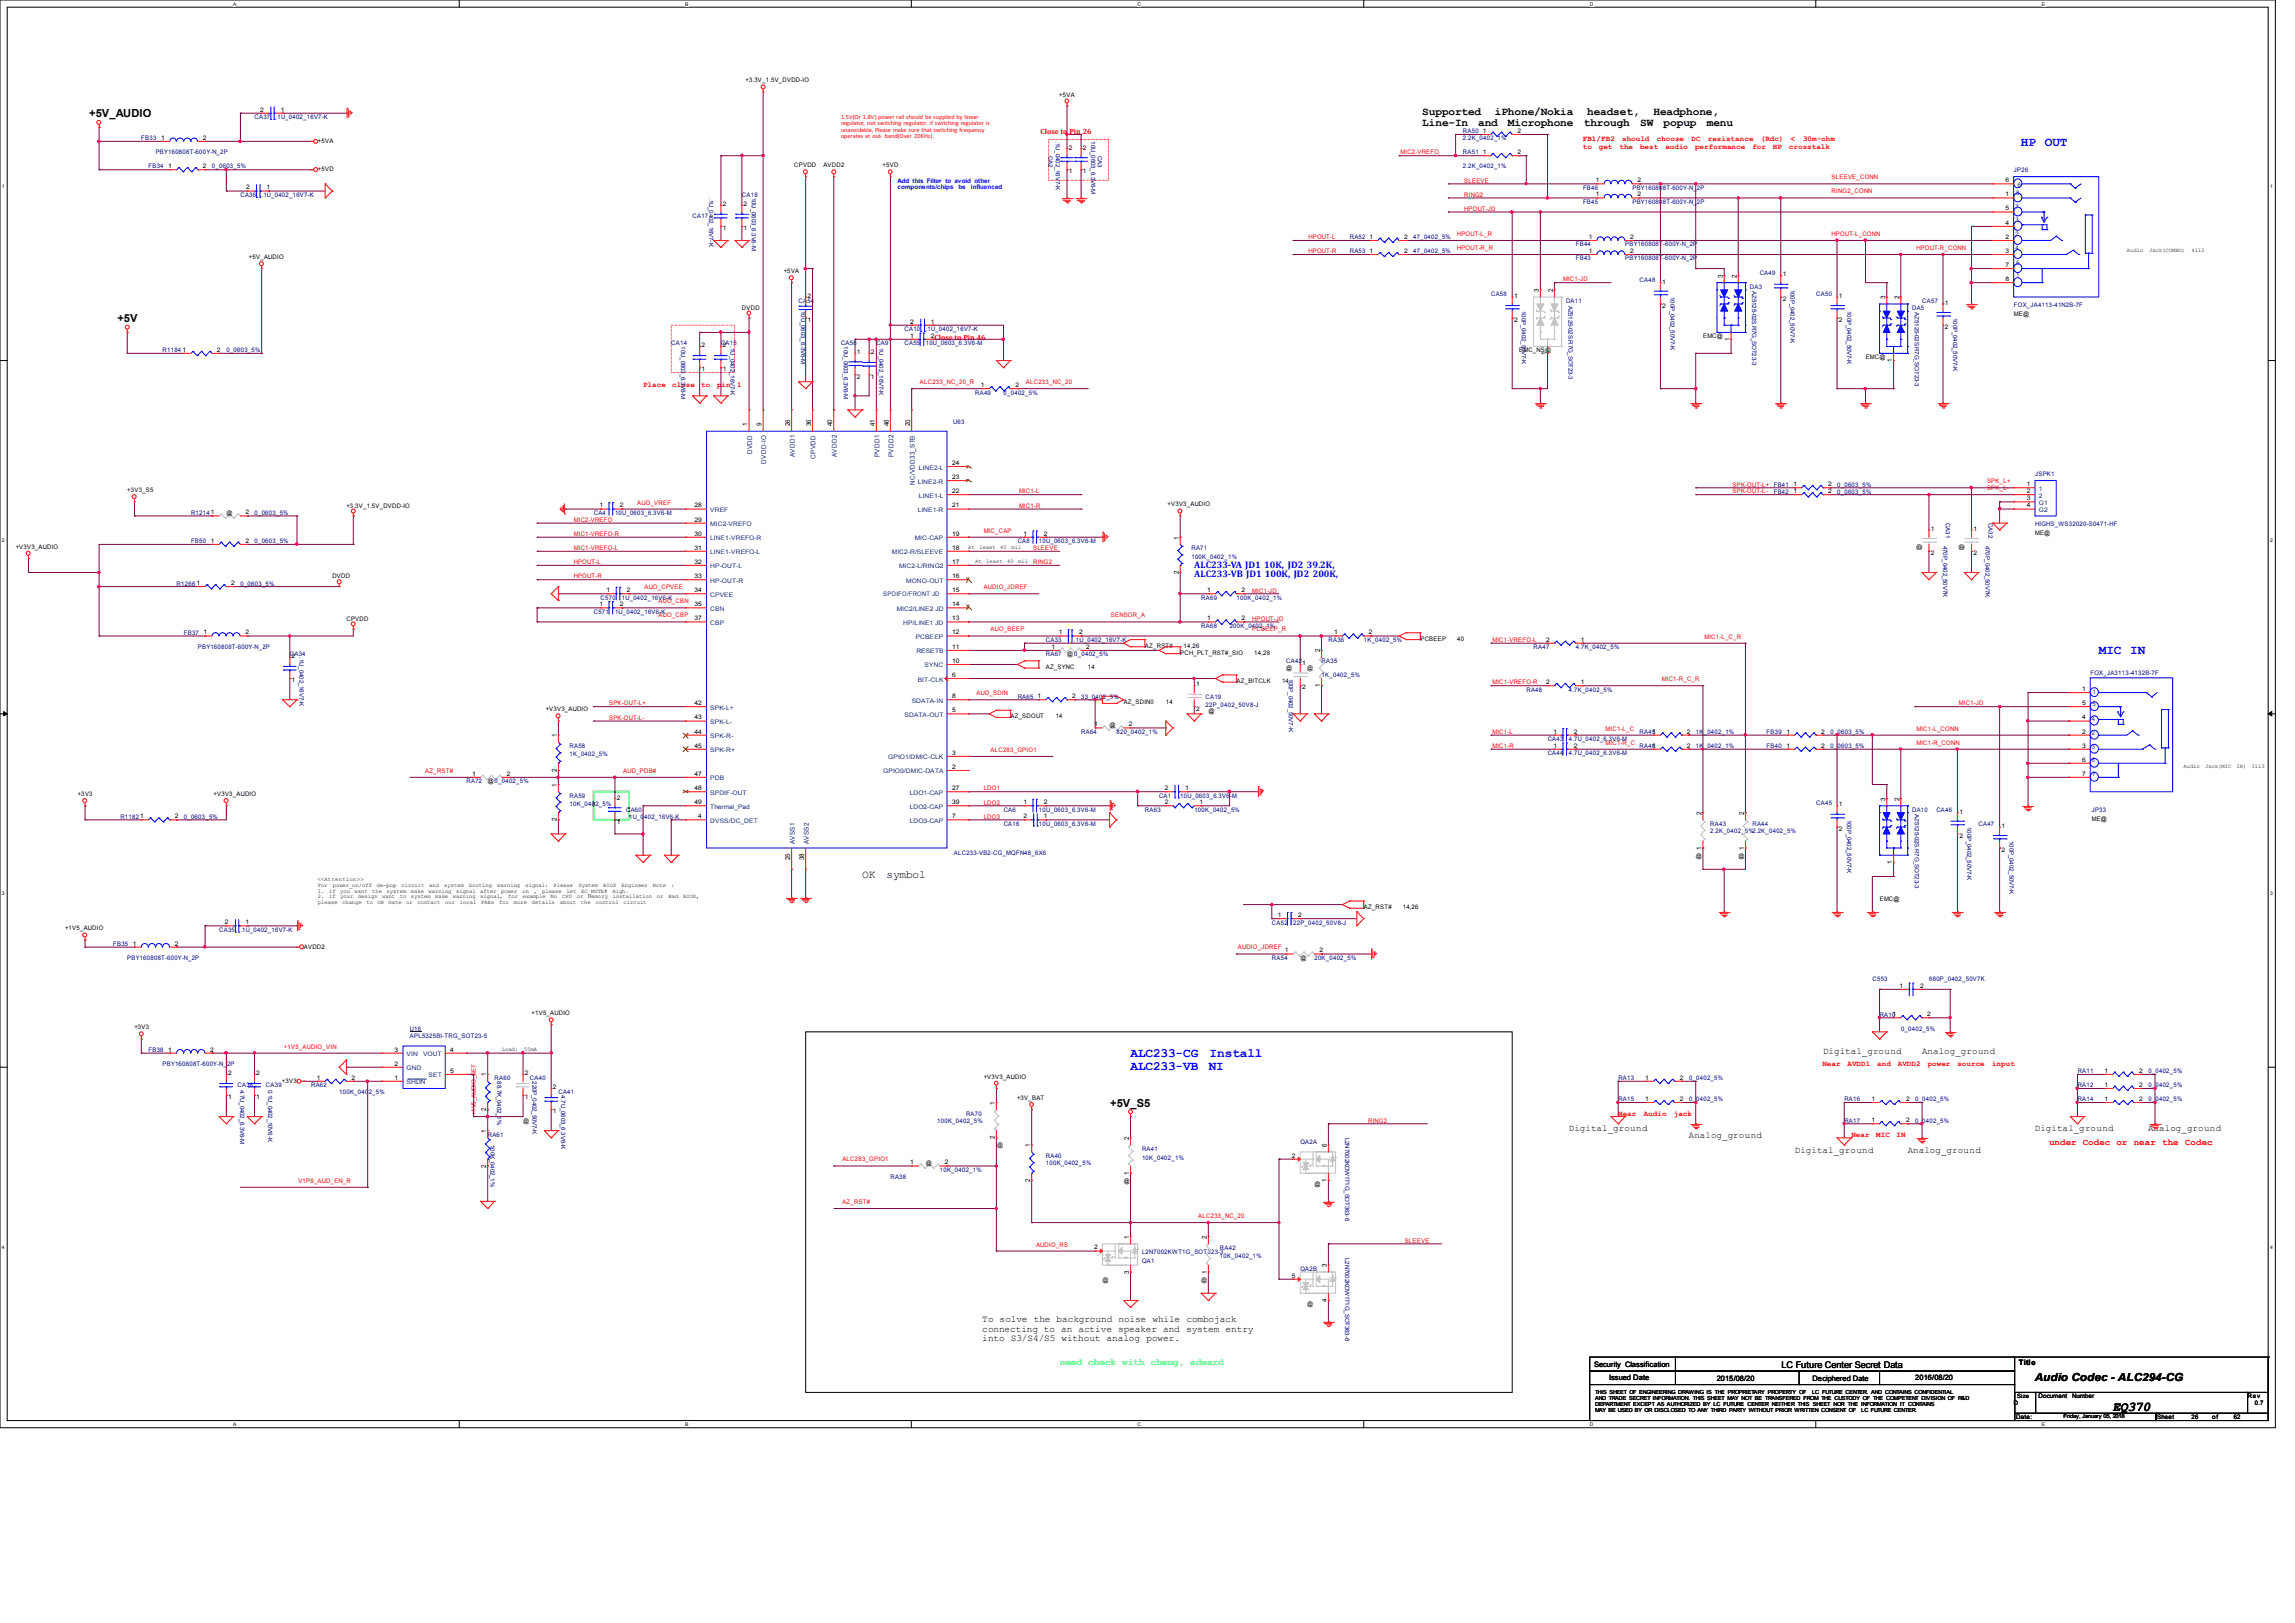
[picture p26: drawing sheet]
<svg xmlns="http://www.w3.org/2000/svg" width="297mm" height="210mm" viewBox="0 0 297 210" stroke-linecap="round" stroke-linejoin="round" font-family="sans-serif">
<defs><g id="words">
<g font-size="1.7" fill="#00f">
<text x="261.5" y="18.8">HP OUT</text>
<text x="271.6" y="84.7">MIC IN</text>
<text x="146.3" y="136.8">ALC233-CG</text>
<text x="156.5" y="136.8">Install</text>
<text x="146.3" y="138.4">ALC233-VB</text>
<text x="156.4" y="138.4">NI</text>
</g>
<text font-size="1.7" x="273.4" y="182.5">EQ370</text>
<g font-size="1.4">
<text x="11.6" y="15.2">+5V_AUDIO</text>
<text x="184.1" y="14.9">Supported</text>
<text x="184.1" y="16.3">Line-In</text>
<text x="191.3" y="16.3">and</text>
<text x="193.5" y="14.9">iPhone/Nokia</text>
<text x="195.2" y="16.3">Microphone</text>
<text x="205" y="16.3">through</text>
<text x="205.4" y="14.9">headset,</text>
<text x="212.2" y="16.3">SW</text>
<text x="214" y="14.9">Headphone,</text>
<text x="215.3" y="16.3">popup</text>
<text x="220.9" y="16.3">menu</text>
<text x="15.2" y="41.7">+5V</text>
<text x="111.6" y="113.7">OK</text>
<text x="114.7" y="113.7">symbol</text>
<text x="143.7" y="143.2">+5V_S5</text>
<text x="263.3" y="178.7">Audio Codec - ALC294-CG</text>
</g>
<g font-size="1.2" fill="#00f">
<text x="154.6" y="73.4">ALC233-VA JD1 10K, JD2 39.2K,</text>
<text x="154.6" y="74.7">ALC233-VB JD1 100K, JD2 200K,</text>
</g>
<g font-size="1.2">
<text x="235.9" y="136.3">Digital_ground</text>
<text x="248.7" y="136.3">Analog_ground</text>
<text x="203" y="146.4">Digital_ground</text>
<text x="218.6" y="147.3">Analog_ground</text>
<text x="232.3" y="149.1">Digital_ground</text>
<text x="246.9" y="149.1">Analog_ground</text>
<text x="263.4" y="146.4">Digital_ground</text>
<text x="278" y="146.4">Analog_ground</text>
<text x="127.1" y="171.1">To solve the background noise while combojack</text>
<text x="127.1" y="172.3">connecting to an active speaker and system entry</text>
<text x="127.1" y="173.6">into S3/S4/S5 without analog power.</text>
<text x="230.5" y="177">LC Future Center Secret Data</text>
</g>
<text font-size="1.2" fill="#f00" x="265.2" y="148.2">under Codec or near the Codec</text>
<text font-size="1.2" fill="#00ff80" x="137.2" y="176.6">need check with cheng, adward</text>
<g font-size="1" fill="#f00">
<text x="134.7" y="17.4">Close to Pin 26</text>
<text x="204.8" y="18.2">FB1/FB2</text>
<text x="204.8" y="19.2">to</text>
<text x="206.9" y="19.2">get</text>
<text x="209.6" y="19.2">the</text>
<text x="209.9" y="18.2">should</text>
<text x="212.3" y="19.2">best</text>
<text x="214.4" y="18.2">choose</text>
<text x="215.5" y="19.2">audio</text>
<text x="218.9" y="18.2">DC</text>
<text x="219.4" y="19.2">performance</text>
<text x="221" y="18.2">resistance</text>
<text x="226.8" y="19.2">for</text>
<text x="227.9" y="18.2">(Rdc)</text>
<text x="229.4" y="19.2">HP</text>
<text x="231.5" y="19.2">crosstalk</text>
<text x="231.8" y="18.2">&lt;</text>
<text x="233.3" y="18.2">30m-ohm</text>
<text x="120.9" y="43.9">Close to Pin 46</text>
<text x="83.2" y="50">Place</text>
<text x="87" y="50">close</text>
<text x="90.8" y="50">to</text>
<text x="92.8" y="50">pin</text>
<text x="95.4" y="50">1</text>
<text x="235.8" y="137.9">Near</text>
<text x="239.1" y="137.9">AVDD1</text>
<text x="242.9" y="137.9">and</text>
<text x="245.6" y="137.9">AVDD2</text>
<text x="249.5" y="137.9">power</text>
<text x="253.3" y="137.9">source</text>
<text x="257.8" y="137.9">input</text>
<text x="209.4" y="144.4">Near</text>
<text x="212.7" y="144.4">Audio</text>
<text x="216.6" y="144.4">jack</text>
<text x="239.6" y="147.2">Near</text>
<text x="242.8" y="147.2">MIC</text>
<text x="245.4" y="147.2">IN</text>
</g>
<g font-size="1">
<text x="206.3" y="176.8">Security Classification</text>
<text x="208.2" y="178.6">Issued Date</text>
<text x="222.2" y="178.6">2015/08/20</text>
<text x="234.6" y="178.6">Deciphered Date</text>
<text x="247.9" y="178.6">2016/08/20</text>
<text x="261.3" y="176.6">Title</text>
</g>
<g font-size=".9">
<text x="223" y="35.9" transform="rotate(-90 223 35.9)">3</text>
<text x="224.8" y="35.9" transform="rotate(-90 224.8 35.9)">2</text>
<text x="199.2" y="37.8" transform="rotate(-90 199.2 37.8)">3</text>
<text x="201" y="37.8" transform="rotate(-90 201 37.8)">2</text>
<text x="244" y="38.7" transform="rotate(-90 244 38.7)">3</text>
<text x="245.8" y="38.7" transform="rotate(-90 245.8 38.7)">2</text>
<text x="200.1" y="45.9" transform="rotate(-90 200.1 45.9)">1</text>
<text x="223.8" y="44.1" transform="rotate(-90 223.8 44.1)">1</text>
<text x="244.9" y="46.8" transform="rotate(-90 244.9 46.8)">1</text>
<text x="96.7" y="55.2" transform="rotate(-90 96.7 55.2)">1</text>
<text x="98.6" y="55.2" transform="rotate(-90 98.6 55.2)">9</text>
<text x="102.2" y="55.2" transform="rotate(-90 102.2 55.2)">26</text>
<text x="105" y="55.2" transform="rotate(-90 105 55.2)">36</text>
<text x="107.7" y="55.2" transform="rotate(-90 107.7 55.2)">40</text>
<text x="113.2" y="55.2" transform="rotate(-90 113.2 55.2)">41</text>
<text x="115" y="55.2" transform="rotate(-90 115 55.2)">46</text>
<text x="117.8" y="55.2" transform="rotate(-90 117.8 55.2)">20</text>
<text x="152.5" y="69.8" transform="rotate(-90 152.5 69.8)">1</text>
<text x="152.5" y="74.3" transform="rotate(-90 152.5 74.3)">2</text>
<text x="170.8" y="88.9" transform="rotate(-90 170.8 88.9)">1</text>
<text x="170.8" y="84.4" transform="rotate(-90 170.8 84.4)">2</text>
<text x="72.1" y="95.4" transform="rotate(-90 72.1 95.4)">1</text>
<text x="72.1" y="101.8" transform="rotate(-90 72.1 101.8)">1</text>
<text x="72.1" y="99.9" transform="rotate(-90 72.1 99.9)">2</text>
<text x="72.1" y="106.3" transform="rotate(-90 72.1 106.3)">2</text>
<text x="220.2" y="105.5" transform="rotate(-90 220.2 105.5)">2</text>
<text x="225.7" y="105.5" transform="rotate(-90 225.7 105.5)">2</text>
<text x="244" y="103.6" transform="rotate(-90 244 103.6)">3</text>
<text x="245.8" y="103.6" transform="rotate(-90 245.8 103.6)">2</text>
<text x="102.2" y="111.3" transform="rotate(-90 102.2 111.3)">25</text>
<text x="104.1" y="111.3" transform="rotate(-90 104.1 111.3)">38</text>
<text x="220.2" y="109.9" transform="rotate(-90 220.2 109.9)">1</text>
<text x="225.7" y="109.9" transform="rotate(-90 225.7 109.9)">1</text>
<text x="244.9" y="111.8" transform="rotate(-90 244.9 111.8)">1</text>
<text x="62.9" y="143.8" transform="rotate(-90 62.9 143.8)">2</text>
<text x="62.9" y="139.3" transform="rotate(-90 62.9 139.3)">1</text>
<text x="128.7" y="143" transform="rotate(-90 128.7 143)">1</text>
<text x="62.9" y="146.6" transform="rotate(-90 62.9 146.6)">1</text>
<text x="128.7" y="147.4" transform="rotate(-90 128.7 147.4)">2</text>
<text x="133.3" y="148.4" transform="rotate(-90 133.3 148.4)">1</text>
<text x="146.1" y="147.5" transform="rotate(-90 146.1 147.5)">2</text>
<text x="171.7" y="148.4" transform="rotate(-90 171.7 148.4)">6</text>
<text x="62.9" y="151.1" transform="rotate(-90 62.9 151.1)">2</text>
<text x="133.3" y="152.9" transform="rotate(-90 133.3 152.9)">2</text>
<text x="146.1" y="152" transform="rotate(-90 146.1 152)">1</text>
<text x="171.7" y="152.9" transform="rotate(-90 171.7 152.9)">1</text>
<text x="146.1" y="160.3" transform="rotate(-90 146.1 160.3)">1</text>
<text x="156.2" y="160.3" transform="rotate(-90 156.2 160.3)">2</text>
<text x="146.1" y="164.8" transform="rotate(-90 146.1 164.8)">3</text>
<text x="156.2" y="164.8" transform="rotate(-90 156.2 164.8)">1</text>
<text x="171.7" y="164" transform="rotate(-90 171.7 164)">3</text>
<text x="171.7" y="168.4" transform="rotate(-90 171.7 168.4)">4</text>
</g>
<g font-size=".9" fill="#004080">
<text x="97.3" y="58.8" transform="rotate(-90 97.3 58.8)">DVDD</text>
<text x="99.2" y="60" transform="rotate(-90 99.2 60)">DVDD-IO</text>
<text x="102.8" y="59.2" transform="rotate(-90 102.8 59.2)">AVDD1</text>
<text x="105.5" y="59.4" transform="rotate(-90 105.5 59.4)">CPVDD</text>
<text x="108.3" y="59.2" transform="rotate(-90 108.3 59.2)">AVDD2</text>
<text x="113.8" y="59.2" transform="rotate(-90 113.8 59.2)">PVDD1</text>
<text x="115.6" y="59.2" transform="rotate(-90 115.6 59.2)">PVDD2</text>
<text x="118.4" y="62.7" transform="rotate(-90 118.4 62.7)">NC/VDD33_STB</text>
<text x="102.8" y="109.3" transform="rotate(-90 102.8 109.3)">AVSS1</text>
<text x="104.7" y="109.3" transform="rotate(-90 104.7 109.3)">AVSS2</text>
</g>
<g font-size=".8">
<text x="96.5" y="10.7">+3.3V_1.5V_DVDD-IO</text>
<text x="33.7" y="14.4">2</text>
<text x="36.3" y="14.4">1</text>
<text x="137.1" y="12.5">+5VA</text>
<text x="191.9" y="17.2">1</text>
<text x="196.4" y="17.2">2</text>
<text x="20.9" y="18.1">1</text>
<text x="21.8" y="21.8">1</text>
<text x="26.2" y="21.8">2</text>
<text x="26.2" y="18.1">2</text>
<text x="41.2" y="18.5">+5VA</text>
<text x="41.2" y="22.2">+5VD</text>
<text x="102.8" y="21.6">CPVDD</text>
<text x="106.6" y="21.6">AVDD2</text>
<text x="114.2" y="21.6">+5VD</text>
<text x="138.3" y="22.4">1</text>
<text x="138.3" y="19.3">2</text>
<text x="140.1" y="22.4">1</text>
<text x="140.1" y="19.3">2</text>
<text x="191.9" y="19.9">1</text>
<text x="196.4" y="19.9">2</text>
<text x="206.5" y="23.6">1</text>
<text x="211.9" y="23.6">2</text>
<text x="259.5" y="23.6">6</text>
<text x="31.8" y="24.5">2</text>
<text x="34.5" y="24.5">1</text>
<text x="93.5" y="29.8">1</text>
<text x="93.5" y="26.6">2</text>
<text x="96.2" y="29.8">1</text>
<text x="96.2" y="26.6">2</text>
<text x="206.5" y="25.4">1</text>
<text x="211.9" y="25.4">2</text>
<text x="259.5" y="25.4">1</text>
<text x="259.5" y="29.1">4</text>
<text x="259.5" y="27.2">5</text>
<text x="32.2" y="33.5">+5V_AUDIO</text>
<text x="101.4" y="35.3">+5VA</text>
<text x="177.2" y="30.9">1</text>
<text x="177.2" y="32.7">1</text>
<text x="181.7" y="30.9">2</text>
<text x="181.7" y="32.7">2</text>
<text x="205.6" y="30.9">1</text>
<text x="205.6" y="32.7">1</text>
<text x="211" y="30.9">2</text>
<text x="211" y="32.7">2</text>
<text x="230.7" y="35.8">1</text>
<text x="259.5" y="32.7">3</text>
<text x="259.5" y="30.9">2</text>
<text x="259.5" y="34.5">7</text>
<text x="96" y="40.1">DVDD</text>
<text x="104.5" y="41.7">1</text>
<text x="104.5" y="38.5">2</text>
<text x="117.8" y="41.9">2</text>
<text x="120.5" y="41.9">1</text>
<text x="195.9" y="38.5">1</text>
<text x="195.9" y="41.7">2</text>
<text x="215.1" y="36.7">1</text>
<text x="215.1" y="39.8">2</text>
<text x="230.7" y="38.9">2</text>
<text x="238" y="38.5">1</text>
<text x="238" y="41.7">2</text>
<text x="251.7" y="39.5">1</text>
<text x="259.5" y="36.4">8</text>
<text x="260.6" y="40.9">ME@</text>
<text x="23.6" y="45.5">1</text>
<text x="28.1" y="45.5">2</text>
<text x="90.8" y="44.9">2</text>
<text x="93.5" y="44.9">2</text>
<text x="110.9" y="45.8">1</text>
<text x="112.7" y="45.8">2</text>
<text x="117.8" y="43.7">1</text>
<text x="120.5" y="43.7">2</text>
<text x="196.6" y="45.6">EMC_NS@</text>
<text x="220.4" y="43.8">EMC@</text>
<text x="241.4" y="46.5">EMC@</text>
<text x="251.7" y="42.5">2</text>
<text x="90.8" y="48">1</text>
<text x="93.5" y="48">1</text>
<text x="110.9" y="49">2</text>
<text x="112.7" y="49">1</text>
<text x="126.9" y="50.1">1</text>
<text x="131.4" y="50.1">2</text>
<text x="16.5" y="63.7">+3V3_S5</text>
<text x="44.8" y="65.7">+3.3V_1.5V_DVDD-IO</text>
<text x="77.6" y="65.7">1</text>
<text x="80.2" y="65.7">2</text>
<text x="89.9" y="65.7">28</text>
<text x="123.2" y="63.8">22</text>
<text x="123.2" y="60.2">24</text>
<text x="123.2" y="65.7">21</text>
<text x="123.2" y="62">23</text>
<text x="151.1" y="65.5">+V3V3_AUDIO</text>
<text x="232.1" y="62.9">1</text>
<text x="232.1" y="63.8">1</text>
<text x="236.6" y="62.9">2</text>
<text x="236.6" y="63.8">2</text>
<text x="262.3" y="62.9">1</text>
<text x="262.3" y="63.8">2</text>
<text x="262.3" y="64.7">3</text>
<text x="262.3" y="65.7">4</text>
<text x="2" y="71">+V3V3_AUDIO</text>
<text x="27.3" y="70.2">1</text>
<text x="29.3" y="66.6">@</text>
<text x="31.8" y="70.2">2</text>
<text x="31.8" y="66.5">2</text>
<text x="89.9" y="67.5">29</text>
<text x="89.9" y="69.3">30</text>
<text x="89.9" y="71.1">31</text>
<text x="123.2" y="69.3">19</text>
<text x="123.2" y="71.1">18</text>
<text x="132.4" y="69.3">1</text>
<text x="135.1" y="69.3">2</text>
<text x="248.2" y="70.4" transform="rotate(90 248.2 70.4)">@</text>
<text x="249.9" y="68.7">1</text>
<text x="249.9" y="71.8">2</text>
<text x="253.7" y="70.4" transform="rotate(90 253.7 70.4)">@</text>
<text x="255.4" y="68.7">1</text>
<text x="255.4" y="71.8">2</text>
<text x="263.4" y="69.3">ME@</text>
<text x="25.4" y="75.7">1</text>
<text x="29.9" y="75.7">2</text>
<text x="43" y="74.8">DVDD</text>
<text x="78.5" y="76.6">1</text>
<text x="81.1" y="76.6">2</text>
<text x="89.9" y="72.9">32</text>
<text x="89.9" y="74.8">33</text>
<text x="89.9" y="76.6">34</text>
<text x="123.2" y="74.8">16</text>
<text x="123.2" y="76.6">15</text>
<text x="123.2" y="72.9">17</text>
<text x="156.2" y="76.6">1</text>
<text x="160.7" y="76.6">2</text>
<text x="26.3" y="82.1">1</text>
<text x="31.8" y="82.1">2</text>
<text x="44.8" y="80.3">CPVDD</text>
<text x="77.6" y="78.4">1</text>
<text x="80.2" y="78.4">2</text>
<text x="89.9" y="78.4">35</text>
<text x="89.9" y="80.3">37</text>
<text x="123.2" y="83.9">11</text>
<text x="123.2" y="82.1">12</text>
<text x="123.2" y="80.3">13</text>
<text x="123.2" y="78.4">14</text>
<text x="136.1" y="83.9">1</text>
<text x="137" y="82.1">1</text>
<text x="139.7" y="82.1">2</text>
<text x="140.6" y="83.9">2</text>
<text x="148.2" y="83.8">AZ_RST#</text>
<text x="153.2" y="83.8">14,26</text>
<text x="156.2" y="80.3">1</text>
<text x="160.7" y="80.3">2</text>
<text x="172.7" y="82.1">1</text>
<text x="177.1" y="82.1">2</text>
<text x="183.8" y="82.9">PCBEEP</text>
<text x="188.6" y="82.9">40</text>
<text x="200.1" y="83">2</text>
<text x="204.6" y="83">1</text>
<text x="37.7" y="88.3">1</text>
<text x="37.7" y="85.2">2</text>
<text x="123.2" y="85.8">10</text>
<text x="123.2" y="87.6">6</text>
<text x="135.3" y="86.5">AZ_SYNC</text>
<text x="138.1" y="84.9">@ 0_0402_5%</text>
<text x="140.8" y="86.5">14</text>
<text x="152.7" y="84.7">PCH_PLT_RST#_SIO</text>
<text x="154.8" y="88.8">1</text>
<text x="160" y="88.4">AZ_BITCLK</text>
<text x="162.3" y="84.7">14,28</text>
<text x="165.9" y="88.4">14</text>
<text x="166.5" y="86.7">@</text>
<text x="168.5" y="86.1">1</text>
<text x="168.5" y="89.2">2</text>
<text x="169.2" y="86.7">@</text>
<text x="200.1" y="88.5">2</text>
<text x="204.6" y="88.5">1</text>
<text x="269.4" y="89.4">1</text>
<text x="70.6" y="92">+V3V3_AUDIO</text>
<text x="89.9" y="91.2">42</text>
<text x="89.9" y="93.1">43</text>
<text x="89.9" y="94.9">44</text>
<text x="123.2" y="92.2">5</text>
<text x="123.2" y="90.3">8</text>
<text x="130.8" y="93">AZ_SDOUT</text>
<text x="134.3" y="90.3">1</text>
<text x="136.6" y="93">14</text>
<text x="138.7" y="90.3">2</text>
<text x="141.6" y="94">1</text>
<text x="143.6" y="94.1">@</text>
<text x="145.4" y="91.1">AZ_SDIN0</text>
<text x="146.1" y="94">2</text>
<text x="150.9" y="91.1">14</text>
<text x="154.8" y="91.9">2</text>
<text x="156.4" y="92.2">@</text>
<text x="201" y="94.9">1</text>
<text x="203.7" y="94.9">2</text>
<text x="213.8" y="94.9">1</text>
<text x="218.3" y="94.9">2</text>
<text x="231.2" y="94.9">1</text>
<text x="235.7" y="94.9">2</text>
<text x="269.4" y="93.1">4</text>
<text x="269.4" y="91.2">5</text>
<text x="269.4" y="94.9">2</text>
<text x="61.1" y="100.4">1</text>
<text x="63.1" y="101.3">@0_0402_5%</text>
<text x="65.6" y="100.4">2</text>
<text x="89.9" y="96.7">45</text>
<text x="89.9" y="100.4">47</text>
<text x="123.2" y="99.5">2</text>
<text x="123.2" y="97.7">3</text>
<text x="201" y="96.7">1</text>
<text x="203.7" y="96.7">2</text>
<text x="213.8" y="96.7">1</text>
<text x="218.3" y="96.7">2</text>
<text x="231.2" y="96.7">1</text>
<text x="235.7" y="96.7">2</text>
<text x="269.4" y="96.7">3</text>
<text x="269.4" y="100.4">7</text>
<text x="269.4" y="98.6">6</text>
<text x="10.1" y="103">+3V3</text>
<text x="22.6" y="105.9">2</text>
<text x="27.6" y="103">+V3V3_AUDIO</text>
<text x="79.8" y="106.6">1</text>
<text x="79.8" y="103.5">2</text>
<text x="89.9" y="102.2">48</text>
<text x="89.9" y="104.1">49</text>
<text x="90.3" y="105.9">4</text>
<text x="123.2" y="105.9">7</text>
<text x="123.2" y="102.2">27</text>
<text x="123.2" y="104.1">39</text>
<text x="132.4" y="104.1">1</text>
<text x="132.4" y="105.9">2</text>
<text x="135.1" y="104.1">2</text>
<text x="135.1" y="105.9">1</text>
<text x="150.7" y="104.1">2</text>
<text x="150.7" y="102.2">2</text>
<text x="153.4" y="102.2">1</text>
<text x="155.2" y="104.1">1</text>
<text x="238" y="104.4">1</text>
<text x="238" y="107.5">2</text>
<text x="253.6" y="105.3">1</text>
<text x="259" y="107.1">1</text>
<text x="270.7" y="106.2">ME@</text>
<text x="219.5" y="111">@</text>
<text x="225" y="111">@</text>
<text x="253.6" y="108.4">2</text>
<text x="259" y="110.2">2</text>
<text x="29.1" y="119.6">2</text>
<text x="31.8" y="119.6">1</text>
<text x="165.4" y="118.7">1</text>
<text x="168" y="118.7">2</text>
<text x="176.5" y="117.6">AZ_RST#</text>
<text x="181.5" y="117.6">14,26</text>
<text x="243.3" y="116.6">EMC@</text>
<text x="8.4" y="120.4">+1V5_AUDIO</text>
<text x="17.2" y="122.3">1</text>
<text x="22.6" y="122.3">2</text>
<text x="39.3" y="122.8">AVDD2</text>
<text x="166.3" y="123.2">1</text>
<text x="168.3" y="124.2">@</text>
<text x="170.7" y="123.2">2</text>
<text x="68.8" y="131.4">+1V5_AUDIO</text>
<text x="244.9" y="131.5">1</text>
<text x="245.8" y="127.8">1</text>
<text x="248.5" y="127.8">2</text>
<text x="249.4" y="131.5">2</text>
<text x="17.4" y="133.2">+3V3</text>
<text x="21.8" y="136.1">1</text>
<text x="27.2" y="136.1">2</text>
<text x="51.1" y="136.1">3</text>
<text x="51.1" y="137.9">2</text>
<text x="58.3" y="136.1">4</text>
<text x="29.5" y="142.2">1</text>
<text x="29.5" y="139.1">2</text>
<text x="33.2" y="142.2">1</text>
<text x="33.2" y="139.1">2</text>
<text x="36.5" y="140.1">+3V3</text>
<text x="41" y="139.7">1</text>
<text x="45.5" y="139.7">2</text>
<text x="51.1" y="139.7">1</text>
<text x="58.3" y="138.8">5</text>
<text x="67.9" y="142.2">1</text>
<text x="67.9" y="139.1">2</text>
<text x="71.6" y="140.9">2</text>
<text x="127.3" y="139.6">+V3V3_AUDIO</text>
<text x="131.6" y="142.3">+3V_BAT</text>
<text x="212.9" y="142.5">1</text>
<text x="212.9" y="139.7">1</text>
<text x="217.4" y="142.5">2</text>
<text x="217.4" y="139.7">2</text>
<text x="242.2" y="142.5">1</text>
<text x="246.7" y="142.5">2</text>
<text x="272.4" y="138.8">1</text>
<text x="272.4" y="140.6">1</text>
<text x="272.4" y="142.5">1</text>
<text x="276.8" y="138.8">2</text>
<text x="276.8" y="140.6">2</text>
<text x="276.8" y="142.5">2</text>
<text x="67.7" y="145.2">@</text>
<text x="71.6" y="144.1">1</text>
<text x="129" y="148.5">@</text>
<text x="167.2" y="149.8">2</text>
<text x="242.2" y="145.2">1</text>
<text x="246.7" y="145.2">2</text>
<text x="117.8" y="150.7">1</text>
<text x="119.8" y="150.7">@</text>
<text x="122.3" y="150.7">2</text>
<text x="145.4" y="153">@</text>
<text x="170.1" y="153.5">@</text>
<text x="141.6" y="161.7">2</text>
<text x="142.7" y="165.8">@</text>
<text x="155.5" y="165.8">@</text>
<text x="167.2" y="165.3">5</text>
<text x="169.2" y="169">@</text>
<text x="260.6" y="181.8">D</text>
<text x="260.9" y="183.6">Date:</text>
<text x="261.1" y="180.9">Size</text>
<text x="263.8" y="180.9">Document</text>
<text x="268.2" y="180.9">Number</text>
<text x="279.2" y="183.6">Sheet</text>
<text x="283.6" y="183.6">26</text>
<text x="286.3" y="183.6">of</text>
<text x="289.1" y="183.6">62</text>
<text x="290.9" y="180.9">Rev</text>
<text x="291.8" y="181.8">0.7</text>
</g>
<g font-size=".8" fill="#000080">
<text x="32.9" y="15.4">CA37</text>
<text x="35.7" y="15.4">.1U_0402_16V7-K</text>
<text x="189.3" y="17.2">RA50</text>
<text x="18.3" y="18.2">FB33</text>
<text x="19.2" y="21.8">FB34</text>
<text x="20.2" y="20">PBY160808T-600Y-N_2P</text>
<text x="27.4" y="21.8">0_0603_5%</text>
<text x="135.7" y="20.2" transform="rotate(90 135.7 20.2)">CA2</text>
<text x="136.6" y="18.3" transform="rotate(90 136.6 18.3)">.1U_0402_16V7-K</text>
<text x="141.2" y="18.3" transform="rotate(90 141.2 18.3)">10U_0603_6.3V6-M</text>
<text x="142.1" y="20.2" transform="rotate(90 142.1 20.2)">CA3</text>
<text x="189.3" y="20">RA51</text>
<text x="189.3" y="21.8">2.2K_0402_1%</text>
<text x="189.3" y="18.2">2.2K_0402_1%</text>
<text x="260.6" y="22.3">JP26</text>
<text x="31.1" y="25.5">CA36</text>
<text x="33.9" y="25.5">.1U_0402_16V7-K</text>
<text x="89.6" y="28.2">CA17</text>
<text x="91.8" y="25.6" transform="rotate(90 91.8 25.6)">.1U_0402_16V7-K</text>
<text x="96" y="25.5">CA18</text>
<text x="97.3" y="25.6" transform="rotate(90 97.3 25.6)">10U_0603_6.3V6-M</text>
<text x="204.9" y="26.4">FB45</text>
<text x="204.9" y="24.6">FB46</text>
<text x="211.3" y="26.4">PBY160808T-600Y-N_2P</text>
<text x="211.3" y="24.6">PBY160808T-600Y-N_2P</text>
<text x="174.7" y="30.9">RA52</text>
<text x="174.7" y="32.8">RA53</text>
<text x="182.9" y="30.9">47_0402_5%</text>
<text x="182.9" y="32.8">47_0402_5%</text>
<text x="203.9" y="31.9">FB44</text>
<text x="203.9" y="33.7">FB43</text>
<text x="210.3" y="31.9">PBY160808T-600Y-N_2P</text>
<text x="210.3" y="33.7">PBY160808T-600Y-N_2P</text>
<text x="227.7" y="35.5">CA49</text>
<text x="103.3" y="39.2">CA54</text>
<text x="103.7" y="40.3" transform="rotate(90 103.7 40.3)">10U_0603_6.3V6-M</text>
<text x="193" y="38.3">CA58</text>
<text x="196.9" y="40.3" transform="rotate(90 196.9 40.3)">100P_0402_50V7-K</text>
<text x="202.7" y="39.2">DA11</text>
<text x="203" y="39.5" transform="rotate(90 203 39.5)">AZ5125-02S.R7G_SOT23-3</text>
<text x="212.2" y="36.4">CA48</text>
<text x="216.2" y="38.4" transform="rotate(90 216.2 38.4)">100P_0402_50V7-K</text>
<text x="226.5" y="37.3">DA3</text>
<text x="226.8" y="37.7" transform="rotate(90 226.8 37.7)">AZ5125-02S.R7G_SOT23-3</text>
<text x="231.7" y="37.5" transform="rotate(90 231.7 37.5)">100P_0402_50V7-K</text>
<text x="235" y="38.3">CA50</text>
<text x="239" y="40.3" transform="rotate(90 239 40.3)">100P_0402_50V7-K</text>
<text x="247.5" y="40.1">DA5</text>
<text x="247.8" y="40.4" transform="rotate(90 247.8 40.4)">AZ5125-02S.R7G_SOT23-3</text>
<text x="248.8" y="39.2">CA57</text>
<text x="252.7" y="41.1" transform="rotate(90 252.7 41.1)">100P_0402_50V7-K</text>
<text x="260.6" y="39.8">FOX_JA4113-41N2B-7F</text>
<text x="21" y="45.6">R1184</text>
<text x="29.3" y="45.6">0_0603_5%</text>
<text x="86.9" y="44.7">CA14</text>
<text x="88.1" y="44.8" transform="rotate(90 88.1 44.8)">10U_0603_6.3V6-M</text>
<text x="93.3" y="44.7">CA15</text>
<text x="94.5" y="44.8" transform="rotate(90 94.5 44.8)">.1U_0402_16V7-K</text>
<text x="108.8" y="44.7">CA56</text>
<text x="109.2" y="44.8" transform="rotate(90 109.2 44.8)">10U_0603_6.3V6-M</text>
<text x="113.4" y="44.7">CA9</text>
<text x="113.8" y="44.8" transform="rotate(90 113.8 44.8)">.1U_0402_16V7-K</text>
<text x="117.1" y="44.7">CA55</text>
<text x="117.1" y="42.8">CA10</text>
<text x="119.8" y="44.7">10U_0603_6.3V6-M</text>
<text x="119.8" y="42.8">.1U_0402_16V7-K</text>
<text x="126.2" y="51.1">RA49</text>
<text x="129.9" y="51.1">0_0402_5%</text>
<text x="123.4" y="54.8">U63</text>
<text x="229.5" y="62.9">FB41</text>
<text x="229.5" y="63.9">FB42</text>
<text x="237.8" y="62.9">0_0603_5%</text>
<text x="237.8" y="63.9">0_0603_5%</text>
<text x="263.4" y="61.6">JSPK1</text>
<text x="24.7" y="70.3">FB50</text>
<text x="24.7" y="66.6">R12141</text>
<text x="32.9" y="70.3">0_0603_5%</text>
<text x="32.9" y="66.6">0_0603_5%</text>
<text x="76.8" y="66.6">CA4</text>
<text x="79.6" y="66.6">10U_0603_6.3V6-M</text>
<text x="131.7" y="70.3">CA8</text>
<text x="134.5" y="70.3">10U_0603_6.3V6-M</text>
<text x="154.2" y="71.2">RA71</text>
<text x="251.5" y="70.6" transform="rotate(90 251.5 70.6)">470P_0402_50V7K</text>
<text x="251.8" y="67.7" transform="rotate(90 251.8 67.7)">CA31</text>
<text x="256.9" y="70.6" transform="rotate(90 256.9 70.6)">470P_0402_50V7K</text>
<text x="257.3" y="67.7" transform="rotate(90 257.3 67.7)">CA32</text>
<text x="263.4" y="68.1">HIGHS_WS32020-S0471-HF</text>
<text x="22.9" y="75.8">R1266</text>
<text x="31.1" y="75.8">0_0603_5%</text>
<text x="77.7" y="77.6">C570</text>
<text x="80.5" y="77.6">1U_0402_16V6-K</text>
<text x="154.2" y="72.3">100K_0402_1%</text>
<text x="155.5" y="77.6">RA69</text>
<text x="160" y="77.6">100K_0402_1%</text>
<text x="23.8" y="82.2">FB37</text>
<text x="25.6" y="84">PBY160808T-600Y-N_2P</text>
<text x="76.8" y="79.4">C571</text>
<text x="79.6" y="79.4">1U_0402_16V6-K</text>
<text x="135.3" y="83.1">CA33</text>
<text x="139" y="83.1">.1U_0402_16V7-K</text>
<text x="155.5" y="81.2">RA68</text>
<text x="159.1" y="81.2">200K_0402_1%</text>
<text x="171.9" y="83.1">RA36</text>
<text x="176.5" y="83.1">1K_0402_5%</text>
<text x="198.5" y="84">RA47</text>
<text x="203.9" y="84">4.7K_0402_5%</text>
<text x="37.5" y="84.9">CA34</text>
<text x="38.8" y="85" transform="rotate(90 38.8 85)">.1U_0402_16V7-K</text>
<text x="135.3" y="84.9">RA67</text>
<text x="166.5" y="85.8">CA42</text>
<text x="166.8" y="87.8" transform="rotate(90 166.8 87.8)">100P_0402_50V7-K</text>
<text x="171" y="85.8">RA35</text>
<text x="171" y="87.6">1K_0402_5%</text>
<text x="197.5" y="89.5">RA48</text>
<text x="203" y="89.5">4.7K_0402_5%</text>
<text x="270.5" y="87.4">FOX_JA3113-4132B-7F</text>
<text x="131.7" y="90.4">RA65</text>
<text x="139.9" y="95">RA64</text>
<text x="139.9" y="90.4">33_0402_5%</text>
<text x="144.5" y="95">820_0402_1%</text>
<text x="156" y="90.4">CA19</text>
<text x="156" y="91.5">22P_0402_50V8-J</text>
<text x="200.3" y="95.9">CA43</text>
<text x="203" y="95.9">4.7U_0402_6.3V6-M</text>
<text x="212.2" y="95">RA45</text>
<text x="219.5" y="95">1K_0402_1%</text>
<text x="228.6" y="95">FB39</text>
<text x="236.9" y="95">0_0603_5%</text>
<text x="60.4" y="101.3">RA72</text>
<text x="73.7" y="97.9">1K_0402_5%</text>
<text x="73.7" y="96.8">RA58</text>
<text x="200.3" y="97.7">CA44</text>
<text x="203" y="97.7">4.7U_0402_6.3V6-M</text>
<text x="212.2" y="96.8">RA46</text>
<text x="219.5" y="96.8">1K_0402_1%</text>
<text x="228.6" y="96.8">FB40</text>
<text x="236.9" y="96.8">0_0603_5%</text>
<text x="15.6" y="105.9">R11821</text>
<text x="23.8" y="105.9">0_0603_5%</text>
<text x="73.7" y="104.3">10K_0402_5%</text>
<text x="73.7" y="103.2">RA59</text>
<text x="81" y="105">CA60</text>
<text x="81.4" y="105.9">1U_0402_16V6-K</text>
<text x="129.9" y="105">CA6</text>
<text x="129.9" y="106.8">CA16</text>
<text x="134.5" y="105">10U_0603_6.3V6-M</text>
<text x="134.5" y="106.8">10U_0603_6.3V6-M</text>
<text x="148.2" y="105">RA63</text>
<text x="150" y="103.2">CA1</text>
<text x="152.7" y="103.2">10U_0603_6.3V6-M</text>
<text x="154.6" y="105">100K_0402_5%</text>
<text x="221.3" y="107.8">2.2K_0402_5%2.2K_0402_5%</text>
<text x="221.3" y="106.8">RA43</text>
<text x="226.8" y="106.8">RA44</text>
<text x="235" y="104.1">CA45</text>
<text x="239" y="106.1" transform="rotate(90 239 106.1)">100P_0402_50V7-K</text>
<text x="247.5" y="105">DA10</text>
<text x="247.8" y="105.4" transform="rotate(90 247.8 105.4)">AZ5125-02S.R7G_SOT23-3</text>
<text x="250.6" y="105">CA46</text>
<text x="254.6" y="107" transform="rotate(90 254.6 107)">100P_0402_50V7-K</text>
<text x="256" y="106.8">CA47</text>
<text x="270.7" y="105">JP33</text>
<text x="123.5" y="110.6">ALC233-VB2-CG_MQFN48_6X6</text>
<text x="260.1" y="108.8" transform="rotate(90 260.1 108.8)">100P_0402_50V7-K</text>
<text x="164.6" y="119.6">CA52</text>
<text x="167.4" y="119.6">22P_0402_50V8-J</text>
<text x="14.6" y="122.4">FB35</text>
<text x="16.5" y="124.2">PBY160808T-600Y-N_2P</text>
<text x="28.4" y="120.6">CA35</text>
<text x="31.1" y="120.6">.1U_0402_16V7-K</text>
<text x="164.6" y="124.2">RA54</text>
<text x="170.1" y="124.2">20K_0402_5%</text>
<text x="242.3" y="127">C553</text>
<text x="243.3" y="131.5">RA10</text>
<text x="249.7" y="127">680P_0402_50V7K</text>
<text x="19.2" y="136.1">FB38</text>
<text x="21" y="137.9">PBY160808T-600Y-N_2P</text>
<text x="53" y="133.4">U16</text>
<text x="53" y="134.3">APL5325BI-TRG_SOT23-5</text>
<text x="246" y="133.4">0_0402_5%</text>
<text x="30.7" y="140.7">CA38</text>
<text x="31.1" y="141" transform="rotate(90 31.1 141)">4.7U_0402_6.3V6-M</text>
<text x="34.4" y="140.7">CA39</text>
<text x="34.7" y="141" transform="rotate(90 34.7 141)">0.1U_0402_10V6-K</text>
<text x="40.3" y="140.7">RA62</text>
<text x="43.9" y="141.6">100K_0402_5%</text>
<text x="64" y="139.8">RA60</text>
<text x="64.4" y="139.9" transform="rotate(90 64.4 139.9)">88.7K_0402_1%</text>
<text x="68.6" y="139.8">CA40</text>
<text x="68.9" y="139.9" transform="rotate(90 68.9 139.9)">220P_0402_50V7-K</text>
<text x="72.3" y="141.6">CA41</text>
<text x="72.6" y="141.7" transform="rotate(90 72.6 141.7)">4.7U_0603_6.3V6-K</text>
<text x="209.4" y="142.5">RA15</text>
<text x="209.4" y="139.8">RA13</text>
<text x="218.6" y="142.5">0_0402_5%</text>
<text x="218.6" y="139.8">0_0402_5%</text>
<text x="238.7" y="142.5">RA16</text>
<text x="247.8" y="142.5">0_0402_5%</text>
<text x="268.9" y="138.9">RA11</text>
<text x="268.9" y="140.7">RA12</text>
<text x="268.9" y="142.5">RA14</text>
<text x="278" y="138.9">0_0402_5%</text>
<text x="278" y="140.7">0_0402_5%</text>
<text x="278" y="142.5">0_0402_5%</text>
<text x="63.1" y="147.1">RA61</text>
<text x="63.5" y="148.2" transform="rotate(90 63.5 148.2)">100K_0402_1%</text>
<text x="121.3" y="145.2">100K_0402_5%</text>
<text x="125" y="144.4">RA70</text>
<text x="135.3" y="149.8">RA40</text>
<text x="147.8" y="148.9">RA41</text>
<text x="168.3" y="148">QA2A</text>
<text x="174.1" y="147.2" transform="rotate(90 174.1 147.2)">L2N7002KDW1T1G_SOT363-6</text>
<text x="238.7" y="145.2">RA17</text>
<text x="247.8" y="145.2">0_0402_5%</text>
<text x="115.2" y="152.6">RA38</text>
<text x="121.6" y="151.6">10K_0402_1%</text>
<text x="135.3" y="150.7">100K_0402_5%</text>
<text x="147.8" y="150">10K_0402_1%</text>
<text x="157.9" y="161.7">RA42</text>
<text x="147.8" y="163.4">QA1</text>
<text x="147.8" y="162.3">L2N7002KWT1G_SOT323-3</text>
<text x="157.9" y="162.8">10K_0402_1%</text>
<text x="168.3" y="164.5">QA2B</text>
<text x="174.1" y="162.8" transform="rotate(90 174.1 162.8)">L2N7002KDW1T1G_SOT363-6</text>
</g>
<g font-size=".8" fill="#f00">
<text x="108.8" y="15.4">1.5V(Or 1.8V) power rail should be supplied by linear</text>
<text x="108.8" y="16.2">regulator, not switching regulator. if switching regulator is</text>
<text x="108.8" y="17">unavoidable, Please make sure that switching frequency</text>
<text x="108.8" y="17.8">operates at out- band(Over 20KHz).</text>
<text x="181.2" y="20">MIC2-VREFO</text>
<text x="189.5" y="23.6">SLEEVE</text>
<text x="237" y="23.2">SLEEVE_CONN</text>
<text x="189.5" y="27.3">HPOUT-JD</text>
<text x="189.5" y="25.4">RING2</text>
<text x="237" y="25">RING2_CONN</text>
<text x="169.3" y="32.8">HPOUT-R</text>
<text x="169.3" y="30.9">HPOUT-L</text>
<text x="188.6" y="32.3">HPOUT-R_R</text>
<text x="188.6" y="30.5">HPOUT-L_R</text>
<text x="237" y="30.5">HPOUT-L_CONN</text>
<text x="248" y="32.3">HPOUT-R_CONN</text>
<text x="202.3" y="36.4">MIC1-JD</text>
<text x="119" y="49.7">ALC233_NC_20_R</text>
<text x="132.8" y="49.7">ALC233_NC_20</text>
<text x="82.5" y="65.3">AUO_VREF</text>
<text x="131.9" y="63.8">MIC1-L</text>
<text x="131.9" y="65.7">MIC1-R</text>
<text x="224.2" y="62.9">SPK-OUT-L+</text>
<text x="224.2" y="63.8">SPK-OUT-L-</text>
<text x="257.1" y="63.4">SPK_L-</text>
<text x="257.1" y="62.5">SPK_L+</text>
<text x="74.3" y="67.5">MIC2-VREFO</text>
<text x="74.3" y="69.3">MIC1-VREFO-R</text>
<text x="74.3" y="71.2">MIC1-VREFO-L</text>
<text x="127.3" y="68.9">MIC_CAP</text>
<text x="133.7" y="71.2">SLEEVE</text>
<text x="74.3" y="73">HPOUT-L</text>
<text x="74.3" y="74.8">HPOUT-R</text>
<text x="83.4" y="76.2">AUO_CPVEE</text>
<text x="127.3" y="76.2">AUDIO_JDREF</text>
<text x="133.7" y="73">RING2</text>
<text x="162.1" y="76.7">MIC1-JD</text>
<text x="85.2" y="78.1">AUO_CBN</text>
<text x="85.2" y="79.9">AUO_CBP</text>
<text x="128.2" y="81.7">AUO_BEEP</text>
<text x="143.8" y="79.9">SENSOR_A</text>
<text x="162.1" y="80.3">HPOUT-JD</text>
<text x="162.1" y="81.7">PCBEEP_R</text>
<text x="193.1" y="83.1">MIC1-VREFO-L</text>
<text x="220.6" y="82.6">MIC1-L_C_R</text>
<text x="126.4" y="90">AUD_SDIN</text>
<text x="193.1" y="88.6">MIC1-VREFO-R</text>
<text x="215.1" y="88.1">MIC1-R_C_R</text>
<text x="78.8" y="91.3">SPK-OUT-L+</text>
<text x="78.8" y="93.1">SPK-OUT-L-</text>
<text x="193.1" y="95">MIC1-L</text>
<text x="207.8" y="94.5">MIC1-L_C</text>
<text x="248" y="94.5">MIC1-L_CONN</text>
<text x="253.5" y="91.3">MIC1-JD</text>
<text x="55" y="100">AZ_RST#</text>
<text x="80.7" y="100">AUD_PDB#</text>
<text x="128.2" y="97.3">ALC283_GPIO1</text>
<text x="193.1" y="96.8">MIC1-R</text>
<text x="207.8" y="96.4">MIC1-R_C</text>
<text x="248" y="96.4">MIC1-R_CONN</text>
<text x="127.3" y="102.3">LDO1</text>
<text x="127.3" y="104.1">LDO2</text>
<text x="127.3" y="105.9">LDO3</text>
<text x="160.2" y="122.9">AUDIO_JDREF</text>
<text x="36.7" y="135.7">+1V5_AUDIO_VIN</text>
<text x="61.6" y="144.3" transform="rotate(-90 61.6 144.3)">+1V5_AUDIO_SET</text>
<text x="177" y="145.2">RING2</text>
<text x="38.6" y="153">V1P8_AUD_EN_R</text>
<text x="109" y="150.3">ALC283_GPIO1</text>
<text x="109" y="155.8">AZ_RST#</text>
<text x="134.1" y="161.3">AUDIO_RS</text>
<text x="155.1" y="157.6">ALC233_NC_20</text>
<text x="181.8" y="160.8">SLEEVE</text>
</g>
<g font-size=".8" fill="#00f">
<text x="116.2" y="23.6">Add this Filter to avoid other</text>
<text x="116.2" y="24.5">components/chips</text>
<text x="124" y="24.5">be</text>
<text x="125.6" y="24.5">influenced</text>
</g>
<g font-size=".8" fill="#004080">
<text x="260.8" y="28.7">3</text>
<text x="260.8" y="27">7</text>
<text x="260.9" y="25.2">8</text>
<text x="261.1" y="24.2">6</text>
<text x="260.8" y="32.3">4</text>
<text x="260.8" y="30.5">2</text>
<text x="260.9" y="35.9">1</text>
<text x="260.9" y="34.2">5</text>
<text x="118.8" y="62.6">LINE2-R</text>
<text x="118.9" y="64.4">LINE1-L</text>
<text x="118.9" y="60.7">LINE2-L</text>
<text x="263.9" y="63.5">1</text>
<text x="263.9" y="64.4">2</text>
<text x="263.9" y="65.3">G1</text>
<text x="91.9" y="66.3">VREF</text>
<text x="91.9" y="68.1">MIC2-VREFO</text>
<text x="91.9" y="69.9">LINE1-VREFO-R</text>
<text x="91.9" y="71.7">LINE1-VREFO-L</text>
<text x="115.4" y="71.7">MIC2-R/SLEEVE</text>
<text x="118.4" y="69.9">MIC-CAP</text>
<text x="118.8" y="66.3">LINE1-R</text>
<text x="263.9" y="66.3">G2</text>
<text x="91.9" y="73.5">HP-OUT-L</text>
<text x="91.9" y="75.4">HP-OUT-R</text>
<text x="91.9" y="77.2">CPVEE</text>
<text x="114.3" y="77.1">SPDIFO/FRONT JD</text>
<text x="116.3" y="73.5">MIC2-L/RING2</text>
<text x="117.3" y="75.4">MONO-OUT</text>
<text x="91.9" y="79">CBN</text>
<text x="91.9" y="80.9">CBP</text>
<text x="116" y="79">MIC2/LINE2 JD</text>
<text x="116.9" y="80.9">HP/LINE1 JD</text>
<text x="118.5" y="82.7">PCBEEP</text>
<text x="118.6" y="84.5">RESETB</text>
<text x="118.8" y="88.2">BIT-CLK</text>
<text x="119.6" y="86.4">SYNC</text>
<text x="270.8" y="89.7">1</text>
<text x="91.9" y="91.8">SPK-L+</text>
<text x="91.9" y="93.7">SPK-L-</text>
<text x="91.9" y="95.5">SPK-R-</text>
<text x="117.1" y="92.8">SDATA-OUT</text>
<text x="118" y="90.9">SDATA-IN</text>
<text x="270.7" y="93.3">4</text>
<text x="270.7" y="95.2">2</text>
<text x="270.8" y="91.4">5</text>
<text x="91.9" y="97.3">SPK-R+</text>
<text x="91.9" y="101">PDB</text>
<text x="114.3" y="100.1">GPIO0/DMIC-DATA</text>
<text x="114.9" y="98.3">GPIO1/DMIC-CLK</text>
<text x="270.7" y="96.9">3</text>
<text x="270.7" y="98.6">6</text>
<text x="270.8" y="100.5">7</text>
<text x="91.9" y="106.5">DVSS/DC_DET</text>
<text x="91.9" y="102.8">SPDIF-OUT</text>
<text x="91.9" y="104.6">Thermal_Pad</text>
<text x="117.7" y="106.5">LDO3-CAP</text>
<text x="117.7" y="102.8">LDO1-CAP</text>
<text x="117.7" y="104.6">LDO2-CAP</text>
<text x="52.6" y="136.7">VIN</text>
<text x="54.7" y="136.7">VOUT</text>
<text x="52.6" y="138.5">GND</text>
<text x="52.6" y="140.3">SHDN</text>
<text x="55.5" y="139.4">SET</text>
</g>
<g font-size=".7">
<text x="275.2" y="32.6">Audio</text>
<text x="278.1" y="32.6">Jack(COMBO)</text>
<text x="283.6" y="32.6">4113</text>
<text x="125.3" y="71.1">At</text>
<text x="126.7" y="71.1">least</text>
<text x="129.5" y="71.1">40</text>
<text x="130.9" y="71.1">mil</text>
<text x="126.2" y="72.9">At</text>
<text x="127.6" y="72.9">least</text>
<text x="130.3" y="72.9">40</text>
<text x="131.8" y="72.9">mil</text>
<text x="282.6" y="99.4">Audio</text>
<text x="285.4" y="99.4">Jack(MIC</text>
<text x="289.4" y="99.4">IN)</text>
<text x="291.4" y="99.4">3113</text>
<text x="41.1" y="114.8">For</text>
<text x="41.1" y="115.5">1.</text>
<text x="41.1" y="116.2">2.</text>
<text x="41.1" y="116.9">please</text>
<text x="41.1" y="114">&lt;&lt;Attention&gt;&gt;</text>
<text x="42.6" y="115.5">If</text>
<text x="42.6" y="116.2">If</text>
<text x="43.1" y="114.8">power_on/off</text>
<text x="44" y="115.5">you</text>
<text x="44" y="116.2">your</text>
<text x="44.3" y="116.9">change</text>
<text x="45.9" y="115.5">want</text>
<text x="46.3" y="116.2">design</text>
<text x="47.4" y="116.9">to</text>
<text x="48.2" y="115.5">the</text>
<text x="48.8" y="114.8">de-pop</text>
<text x="48.9" y="116.9">OR</text>
<text x="49.4" y="116.2">want</text>
<text x="50" y="115.5">system</text>
<text x="50.3" y="116.9">Gate</text>
<text x="51.7" y="116.2">to</text>
<text x="51.9" y="114.8">circuit</text>
<text x="52.6" y="116.9">or</text>
<text x="53.2" y="115.5">make</text>
<text x="53.2" y="116.2">system</text>
<text x="54" y="116.9">contact</text>
<text x="55.5" y="115.5">warning</text>
<text x="55.5" y="114.8">and</text>
<text x="56.3" y="116.2">make</text>
<text x="57.5" y="114.8">system</text>
<text x="57.6" y="116.9">our</text>
<text x="58.6" y="116.2">warning</text>
<text x="59" y="115.5">signal</text>
<text x="59.5" y="116.9">local</text>
<text x="60.7" y="114.8">booting</text>
<text x="62.1" y="115.5">after</text>
<text x="62.1" y="116.2">signal,</text>
<text x="62.3" y="116.9">FAEs</text>
<text x="64.3" y="114.8">warning</text>
<text x="64.6" y="116.9">for</text>
<text x="64.9" y="115.5">power</text>
<text x="65.7" y="116.2">for</text>
<text x="66.5" y="116.9">more</text>
<text x="67.6" y="115.5">on</text>
<text x="67.7" y="116.2">example</text>
<text x="68" y="114.8">signal:</text>
<text x="68.8" y="116.9">details</text>
<text x="69.1" y="115.5">,</text>
<text x="70.1" y="115.5">please</text>
<text x="71.2" y="116.2">No</text>
<text x="71.6" y="114.8">Please</text>
<text x="72.4" y="116.9">about</text>
<text x="72.7" y="116.2">CPU</text>
<text x="73.3" y="115.5">let</text>
<text x="74.6" y="116.2">or</text>
<text x="74.8" y="114.8">System</text>
<text x="75.2" y="116.9">the</text>
<text x="75.2" y="115.5">EC_MUTE#</text>
<text x="76.1" y="116.2">Memory</text>
<text x="77.1" y="116.9">control</text>
<text x="78.1" y="114.8">BIOS</text>
<text x="79.2" y="115.5">High.</text>
<text x="79.3" y="116.2">installation</text>
<text x="80.4" y="114.8">Engineer</text>
<text x="80.7" y="116.9">circuit</text>
<text x="84.5" y="114.8">Note</text>
<text x="85" y="116.2">or</text>
<text x="86.5" y="116.2">Bad</text>
<text x="86.9" y="114.8">:</text>
<text x="88.4" y="116.2">BIOS,</text>
<text x="64.9" y="136">Load:</text>
<text x="67.8" y="136">50mA</text>
<text x="206.4" y="180.4">THIS SHEET OF ENGINEERING DRAWING IS THE PROPRIETARY PROPERTY OF</text>
<text x="206.4" y="181.2">AND TRADE SECRET INFORMATION. THIS SHEET MAY NOT BE TRANSFERED FROM THE CUSTODY OF THE COMPETENT DIVISION OF R&amp;D</text>
<text x="206.4" y="181.9">DEPARTMENT EXCEPT AS AUTHORIZED BY LC FUTURE CENTER NEITHER THIS SHEET NOR THE INFORMATION IT CONTAINS</text>
<text x="206.4" y="182.7">MAY BE USED BY OR DISCLOSED TO ANY THIRD PARTY WITHOUT PRIOR WRITTEN CONSENT OF</text>
<text x="234.5" y="180.4">LC FUTURE CENTER. AND CONTAINS CONFIDENTIAL</text>
<text x="240.9" y="182.7">LC FUTURE CENTER.</text>
<text x="267.1" y="183.5">Friday, January 05, 2018</text>
</g>
<g font-size=".7" fill="#c0c0c0">
<text x="171.9" y="148.9">D</text>
<text x="167.6" y="150.6">G</text>
<text x="171.4" y="152.4">S</text>
<text x="146.3" y="160.7">D</text>
<text x="142" y="162.5">G</text>
<text x="146.3" y="164.3">S</text>
<text x="167.6" y="166.2">G</text>
<text x="171.4" y="168">S</text>
<text x="171.9" y="164.4">D</text>
</g>
<g font-size=".6">
<text x="30.2" y=".7">A</text>
<text x="88.7" y=".7">B</text>
<text x="147.2" y=".7">C</text>
<text x="205.7" y=".7">D</text>
<text x="264.2" y=".7">E</text>
<text x=".3" y="24.4">1</text>
<text x="293.8" y="24.4">1</text>
<text x=".3" y="70.1">2</text>
<text x="293.8" y="70.1">2</text>
<text x=".3" y="115.8">3</text>
<text x="293.8" y="115.8">3</text>
<text x=".3" y="161.5">4</text>
<text x="293.8" y="161.5">4</text>
<text x="30.2" y="184.5">A</text>
<text x="88.7" y="184.5">B</text>
<text x="147.2" y="184.5">C</text>
<text x="205.7" y="184.5">D</text>
<text x="264.2" y="184.5">E</text>
</g>
</g></defs>
<path d="M0 0h294.5v184.7h-294.5zM.9 .9h292.6v182.9h-292.6z" fill="none" stroke="#000" stroke-width=".13"/>
<g fill="#fff">
<path d="M30.2 .1h.4v.7h-.4z"/>
<path d="M30.2 183.9h.4v.8h-.4z"/>
</g>
<path d="M59.4 0v.9M59.4 183.8v.9" fill="none" stroke="#000" stroke-width=".13"/>
<g fill="#fff">
<path d="M88.7 .1h.4v.7h-.4z"/>
<path d="M88.7 183.9h.4v.8h-.4z"/>
</g>
<path d="M117.9 0v.9M117.9 183.8v.9" fill="none" stroke="#000" stroke-width=".13"/>
<g fill="#fff">
<path d="M147.2 .1h.5v.7h-.5z"/>
<path d="M147.2 183.9h.5v.8h-.5z"/>
</g>
<path d="M176.5 0v.9M176.5 183.8v.9" fill="none" stroke="#000" stroke-width=".13"/>
<g fill="#fff">
<path d="M205.7 .1h.5v.7h-.5z"/>
<path d="M205.7 183.9h.5v.8h-.5z"/>
</g>
<path d="M235 0v.9M235 183.8v.9" fill="none" stroke="#000" stroke-width=".13"/>
<g fill="#fff">
<path d="M264.2 .1h.5v.7h-.5z"/>
<path d="M264.2 183.9h.5v.8h-.5z"/>
<path d="M.3 23.8h.3v.7h-.3z"/>
<path d="M293.8 23.8h.3v.7h-.3z"/>
<path d="M.3 69.5h.3v.7h-.3z"/>
<path d="M293.8 69.5h.3v.7h-.3z"/>
</g>
<path d="M0 46.6h.9M293.5 46.6h1" fill="none" stroke="#000" stroke-width=".13"/>
<g fill="#fff">
<path d="M.3 115.2h.3v.8h-.3z"/>
<path d="M293.8 115.2h.3v.8h-.3z"/>
</g>
<path d="M0 92.4h.9M293.5 92.4h1" fill="none" stroke="#000" stroke-width=".13"/>
<path d="M.5 92.1l.4 .3-.4 .2zM293.5 92.4l.5-.3v.5z" fill="#000" stroke="#000" stroke-width=".13"/>
<g fill="#fff">
<path d="M.3 161h.3v.7h-.3z"/>
<path d="M293.8 161h.3v.7h-.3z"/>
</g>
<g fill="none" stroke="#000" stroke-width=".13">
<path d="M0 138.1h.9M104.3 133.5h91.4v46.7h-91.4zM293.5 138.1h1M205.7 175.6h55v1.8h-55zM205.7 177.4h55v1.7h-55zM205.7 179.1h55v4.7h-55zM216.8 177.4h.1M216.8 179.1h.1M216.8 175.6v3.5M232.8 179.1h.1M232.8 177.4v1.7M243.2 179.1h.1"/>
<path d="M243.2 177.4v1.7M260.6 175.6h32.9M293.5 175.6h.1M293.5 175.6v4.6M260.7 180.2h2.7v2.7h-2.7zM260.7 182.9h18.3v.9h-18.3zM263.4 180.2h27.5v2.7h-27.5zM279 182.9h14.5v.9h-14.5zM290.9 180.2h2.6v2.7h-2.6z"/>
</g>
<g fill="none" stroke="#f00" stroke-width=".13">
<path d="M12.8 16.5h.1M12.8 16.1v.4M40.3 18.3h.1M40.3 18.3h.3M44.8 14.6h.1M44.9 14h.1M44.9 14v1.3M45.1 15.1h.1M45.1 14.2v.9M45.3 14.4h.1M45.3 14.4v.5M45.5 14.6h.1"/>
<path d="M45.5 14.6v.1M98.8 11.9h.1M98.8 11.6v.3M135.7 18h7.8v5.3h-7.8zM138.1 13.7h.1M138.1 13.4v.3M22 22h.1M22 22h.9M25.6 22h.9M26.5 22h.1M33.9 34.8h.1M33.9 34.4v.4"/>
<path d="M40.3 22h.1M40.3 22h.3M42.1 23.8h.1M42.1 25.6h.1M42.1 23.8v1.8M42.1 23.8l.9 .9M43 24.7h.1M43 24.7l-.9 .9M92.4 31.1h.1M92.4 31.1h1.8M92.4 31.1l.9 .9M93.3 32h.1"/>
<path d="M93.3 29.3h.1M93.3 26.5h.1M93.3 26.5v.9M93.3 28.4v.9M94.2 31.1h.1M94.2 31.1l-.9 .9M95.1 31.1h.1M95.1 31.1h1.8M95.1 31.1l.9 .9M96 32h.1M96.9 31.1h.1M96.9 31.1l-.9 .9"/>
<path d="M102.4 36.6h.1M102.4 36.2v.4M104.3 22.9h.1M104.3 38.4h.1M104.3 22.5v.4M104.3 38.4v.9M107.9 22.9h.1M107.9 22.5v.4M115.2 22.9h.1M115.2 22.5v.4M137.5 25.7h1.2M137.6 25.9h.1"/>
<path d="M137.6 25.9h1M137.8 26.1h.5M138 26.2h.2M138.1 25.6h.1M138.1 25.6v.1M138.2 26.2h.1M138.3 26.1h.1M138.7 25.7h.1M139.3 25.7h1.2M139.4 25.9h.1M139.4 25.9h1M139.7 26.1h.5"/>
<path d="M139.8 26.2h.2M139.9 25.6h.1M139.9 25.6v.1M140 26.2h.1M140.2 26.1h.1M140.5 25.7h.1M177.4 31.1h.1M177.4 31.1h.9M181.1 31.1h.9M182 31.1h.1M192 20.1h.1M192 20.1h.9"/>
<path d="M195.7 38.4h.1M195.7 20.1h.9M195.7 38.4v.9M196.6 20.1h.1M223.1 35.7h.1M223.1 35.7v.9M225 35.7h.1M225 35.7v.9M254.5 39.4h1.3M254.7 39.6h.1M254.7 39.6h.9M254.8 39.8h.6"/>
<path d="M255 40h.2M255.1 39.3h.1M255.1 39.3v.1M255.2 40h.1M255.4 39.8h.1M255.8 39.4h.1M16.5 43h.1M16.5 42.6v.4M86.9 42.1h8.1v6.1h-8.1zM89.6 51.2h.1M89.6 51.2h1.8M89.6 51.2l.9 1"/>
<path d="M90.5 52.2h.1M91.4 51.2h.1M91.4 51.2l-.9 1M92.4 51.2h.1M92.4 51.2h1.8M92.4 51.2l.9 1M93.3 52.2h.1M94.2 51.2h.1M94.2 51.2l-.9 1M96.9 41.1h.1M96.9 53h.1M96.9 40.8v.3"/>
<path d="M96.9 53v2.8M98.8 53h.1M98.8 53v2.8M102.4 53h.1M102.4 53v2.8M103.3 49.4h.1M103.3 49.4h1.9M103.3 49.4l1 .9M104.3 50.3h.1M104.3 41.1h.1M104.3 40.3v.8M105.2 49.4h.1"/>
<path d="M105.2 53h.1M105.2 49.4l-.9 .9M105.2 53v2.8M107.9 53h.1M107.9 53v2.8M109.7 53h.1M109.7 53h1.9M109.7 53l1 1M110.7 54h.1M110.7 45.7h.1M110.7 48.5h.1M110.7 45.7v.9"/>
<path d="M110.7 47.6v.9M111.6 53h.1M111.6 53l-.9 1M113.4 53h.1M113.4 53v2.8M115.2 53h.1M115.2 53v2.8M118 53h.1M118 43.9h.1M118 53v2.8M118 43.9h.9M119.8 43.9h.9"/>
<path d="M120.7 43.9h.1M128.9 46.6h.1M128.9 46.6h1.9M128.9 46.6l1 1M129.9 47.6h.1M130.8 46.6h.1M130.8 46.6l-.9 1M195.7 41.1h.1M195.7 40.3v.8M198.7 52.2h1.3M198.9 52.4h.1M198.9 52.4h.9"/>
<path d="M199.1 52.6h.5M199.3 52.8h.1M199.3 52.2h.1M199.4 52.8h.1M199.6 52.6h.1M200 52.2h.1M218.8 52.2h1.3M219 52.4h.1M219 52.4h.9M219.2 52.6h.5M219.4 52.8h.2M219.4 52.2h.1"/>
<path d="M219.6 52.8h.1M219.7 52.6h.1M220.1 52.2h.1M224 43.9h.1M224 43v.9M229.8 52.2h1.3M230 52.4h.1M230 52.4h.9M230.2 52.6h.5M230.3 52.8h.2M230.5 52.2h.1M230.5 52.8h.1"/>
<path d="M230.7 52.6h.1M231.1 52.2h.1M240.8 52.2h1.3M241 52.4h.1M241 52.4h.9M241.1 52.6h.6M241.3 52.8h.2M241.4 52.2h.1M241.5 52.8h.1M241.7 52.6h.1M242.1 52.2h.1M250.8 52.2h1.3"/>
<path d="M251 52.4h.1M251 52.4h.9M251.2 52.6h.5M251.4 52.8h.2M251.4 52.2h.1M251.6 52.8h.1M251.7 52.6h.1M252.1 52.2h.1M3.7 72.3h.1M3.7 71.9v.4M17.4 64.9h.1M17.4 64.6v.3"/>
<path d="M27.4 70.4h1M27.4 66.8h1M27.4 70.4h.1M27.4 66.8h.1M31.1 70.4h.9M31.1 66.8h.9M32 70.4h.1M32 66.8h.1M43.9 75.9h.1M43.9 75.6v.3M45.7 66.8h.1M45.7 66.4v.4"/>
<path d="M71.3 76.8h.1M71.3 76.8l1 .9M72.3 75.9l-1 .9M72.3 77.7h.1M72.3 75.9h.1M72.3 75.9v1.8M72.5 66h.1M72.5 65.7v.3M72.7 66.1h.1M72.7 65.6v.5M72.9 65.4h.1M72.9 65.4v.9"/>
<path d="M73.1 66.5h.1M73.1 65.2v1.3M73.1 65.9h.1M77.7 78.7h.1M77.7 78.7h1M79.6 78.7h.9M80.5 78.7h.1M88.7 65.9h.1M88.7 67.7h.1M88.7 69.5h.1M88.7 71.3h.1M88.7 73.1h.1"/>
<path d="M88.7 75h.1M88.7 76.8h.1M88.7 78.7h.1M88.7 67.7h2.7M88.7 65.9h2.7M88.7 69.5h2.7M88.7 78.7h2.7M88.7 76.8h2.7M88.7 75h2.7M88.7 73.1h2.7M88.7 71.3h2.7M122.5 65.9h2.8"/>
<path d="M122.5 69.5h2.8M122.5 78.7h2.8M122.5 76.8h2.8M122.5 75h2.8M122.5 73.1h2.8M122.5 71.3h2.8M122.5 64h2.8M122.5 62.2h2.8M122.5 60.4h2.8M125.3 78.7h.1M125.3 76.8h.1M125.3 75h.1"/>
<path d="M125.3 73.1h.1M125.3 71.3h.1M125.3 69.5h.1M125.3 65.9h.1M125.3 64h.1M125.3 62.2h.1M125.3 60.4h.1M142.7 69.5h.1M142.7 68.9h.1M142.7 68.9v1.2M142.9 70h.1M142.9 69v1"/>
<path d="M143.1 69.3h.1M143.1 69.3v.5M143.3 69.4h.1M143.3 69.4v.2M152.7 66.8h.1M152.7 66.4v.4M156.4 76.8h.1M156.4 76.8h.9M160 76.8h.9M160.9 76.8h.1M232.3 63.1h.1M232.3 63.1h.9"/>
<path d="M235.9 63.1h.9M236.8 63.1h.1M248.7 74.1h.1M248.7 74.1l.9 .9M248.7 74.1h1.9M249.6 75h.1M249.6 68.6h.1M249.6 71.3h.1M249.6 68.6v.9M249.6 70.4v.9M250.6 74.1l-1 .9M250.6 74.1h.1"/>
<path d="M254.2 74.1h.1M254.2 74.1l.9 .9M254.2 74.1h1.8M255.1 75h.1M255.1 68.6h.1M255.1 71.3h.1M255.1 68.6v.9M255.1 70.4v.9M256 74.1l-.9 .9M256 74.1h.1M257.9 67.7h.1M257.9 67.7l.9 .9"/>
<path d="M257.9 67.7h1.8M258.8 68.6h.1M259.7 67.7l-.9 .9M259.7 67.7h.1M260.6 63.1h.1M260.6 64h.1M260.6 64.9h.1M260.6 65.9h.1M260.6 65.9h2.7M260.6 63.1h2.7M260.6 64h2.7M260.6 64.9h2.7"/>
<path d="M36.6 90.5h.1M36.6 90.5h1.8M36.6 90.5l.9 .9M37.5 91.4h.1M37.5 87.8h.1M37.5 85h.1M37.5 85v1M37.5 86.9v.9M38.4 90.5h.1M38.4 90.5l-.9 .9M45.7 81.4h.1M45.7 81v.4"/>
<path d="M72.3 93.3h.1M72.3 95.1h.1M72.3 99.7h.1M72.3 92.9v.4M72.3 95.1v.9M72.3 98.8v.9M88.7 80.5h.1M88.7 91.4h.1M88.7 93.3h.1M88.7 95.1h.1M88.7 96.9h.1M88.7 96.9h2.7"/>
<path d="M88.7 80.5h2.7M88.7 91.4h2.7M88.7 93.3h2.7M88.7 95.1h2.7M122.3 87.8h.1M122.3 87.8l.2 .2M122.5 88h.1M122.5 90.5h2.8M122.5 92.4h2.8M122.5 82.3h2.8M122.5 99.7h2.8M122.5 97.9h2.8"/>
<path d="M122.5 87.5l-.2 .3M122.5 87.8h2.8M122.5 86h2.8M122.5 84.2h2.8M122.5 80.5h2.8M125.3 99.7h.1M125.3 97.9h.1M125.3 92.4h.1M125.3 87.8h.1M125.3 90.5h.1M125.3 86h.1M125.3 84.2h.1"/>
<path d="M125.3 82.3h.1M125.3 80.5h.1M128 92.4h.1M128 92.4l.9 .4M128.9 92.8h.1M128.9 91.9h.1M128.9 92.8h1.9M128.9 91.9l-.9 .5M128.9 91.9h1.9M130.8 92.8h.1M130.8 91.9h.1M130.8 91.9v.9"/>
<path d="M131.7 86h.1M131.7 86l.9 .4M132.6 86.4h.1M132.6 85.5h.1M132.6 86.4h1.8M132.6 85.5l-.9 .5M132.6 85.5h1.8M134.4 86.4h.1M134.4 85.5h.1M134.4 85.5v.9M141.7 94.2h.1M141.7 94.2h1"/>
<path d="M142.7 91h.1M142.7 90.1h.1M142.7 90.1h1.8M142.7 90.1v.9M142.7 91h1.8M144.5 90.1h.1M144.5 91h.1M144.5 90.1l.9 .4M145.4 83.2h.1M145.4 90.5h.1M145.4 83.2l.9 .5M145.4 90.5l-.9 .5"/>
<path d="M145.4 94.2h.9M146.3 83.7h.1M146.3 82.8h.1M146.3 94.2h.1M146.3 83.7h1.9M146.3 82.8l-.9 .4M146.3 82.8h1.9M148.2 83.7h.1M148.2 82.8h.1M148.2 82.8v.9M150 84.2h.1M150 84.2l.9 .4"/>
<path d="M150.9 84.6h.1M150.9 83.7h.1M150.9 93.3h.1M150.9 95.1h.1M150.9 84.6h1.8M150.9 83.7l-.9 .5M150.9 93.3v1.8M150.9 93.3l.9 .9M150.9 83.7h1.8M151.8 94.2h.1M151.8 94.2l-.9 .9M152.7 84.6h.1"/>
<path d="M152.7 83.7h.1M152.7 83.7v.9M153.6 92.4h.1M153.6 92.4h1.8M153.6 92.4l1 .9M154.6 93.3h.1M154.6 88.7h.1M154.6 91.4h.1M154.6 88.7v.9M154.6 90.5v.9M155.4 92.4h.1M155.4 92.4l-.8 .9"/>
<path d="M157.3 87.8h.1M157.3 87.8l.9 .5M158.2 88.3h.1M158.2 87.3h.1M158.2 88.3h1.8M158.2 87.3l-.9 .5M158.2 87.3h1.8M160 88.3h.1M160 87.3h.1M160 87.3v1M167.3 92.4h.1M167.3 92.4h1.9"/>
<path d="M167.3 92.4l1 .9M168.3 93.3h.1M168.3 86h.1M168.3 88.7h.1M168.3 86v.9M168.3 87.8v.9M169.2 92.4h.1M169.2 92.4l-.9 .9M170.1 92.4h.1M170.1 92.4h1.8M170.1 92.4l.9 .9M171 93.3h.1"/>
<path d="M171.9 92.4h.1M171.9 92.4l-.9 .9M172.8 82.3h.1M172.8 82.3h.9M176.5 82.3h.9M177.4 82.3h.1M181.1 82.3h.1M181.1 82.3l.9 .5M182 82.8h.1M182 81.9h.1M182 82.8h1.8M182 81.9l-.9 .4"/>
<path d="M182 81.9h1.8M183.8 82.8h.1M183.8 81.9h.1M183.8 81.9v.9M200.3 83.2h.1M200.3 88.7h.1M200.3 83.2h.9M200.3 88.7h.9M203.9 83.2h.9M203.9 88.7h.9M204.8 83.2h.1M204.8 88.7h.1"/>
<path d="M214 96.9h.1M214 96.9h.9M217.6 96.9h1M218.6 96.9h.1M231.3 96.9h.1M231.3 96.9h1M235 96.9h.9M235.9 96.9h.1M11 104.3h.1M11 103.9v.4M29.3 104.3h.1M29.3 103.9v.4"/>
<path d="M38.4 119.8h.1M38.5 119.2h.1M38.5 119.2v1.2M38.7 119.3v1M38.9 119.5h.1M38.9 119.5v.6M39.1 119.7h.1M39.1 119.7v.2M71.3 107.9h.1M71.3 107.9h1.8M71.3 107.9l1 .9M72.3 108.8h.1"/>
<path d="M73.1 107.9h.1M73.1 107.9l-.8 .9M82.3 110.7h.1M82.3 110.7h1.9M82.3 110.7l.9 .9M83.2 111.6h.1M84.2 110.7h.1M84.2 110.7l-1 .9M86 110.7h.1M86 110.7h1.8M86 110.7l.9 .9M86.9 111.6h.1"/>
<path d="M87.8 110.7h.1M87.8 110.7l-.9 .9M88.7 106.1h.1M88.7 100.6h.1M88.7 102.4h.1M88.7 104.3h.1M88.7 102.4h2.7M88.7 104.3h2.7M88.7 106.1h2.7M88.7 100.6h2.7M101.8 116.2h1.3M102 116.4h.1"/>
<path d="M102 116.4h.9M102.1 116.6h.6M102.3 116.8h.2M102.4 116.2h.1M102.4 112.5h.1M102.4 109.7v2.8M102.5 116.8h.1M102.7 116.6h.1M103.1 116.2h.1M103.6 116.2h1.3M103.8 116.4h.1M103.8 116.4h.9"/>
<path d="M104 116.6h.5M104.2 116.8h.1M104.3 116.2h.1M104.3 112.5h.1M104.3 109.7v2.8M104.3 116.8h.1M104.5 116.6h.1M104.9 116.2h.1M122.5 102.4h2.8M122.5 104.3h2.8M122.5 106.1h2.8M125.3 106.1h.1"/>
<path d="M125.3 102.4h.1M125.3 104.3h.1M143.6 105.2h.1M143.6 107h.1M143.6 104.3h.1M143.6 105.2v1.8M143.6 105.2l.9 .9M143.7 103.6h.1M143.7 103.6v1.3M143.8 104.7h.1M143.8 103.8v.9M144 104h.1"/>
<path d="M144 104v.5M144.2 104.2h.1M144.2 104.2v.1M144.5 106.1h.1M144.5 106.1l-.9 .9M150.9 104.3h.1M150.9 104.3h.9M154.6 104.3h.8M155.4 104.3h.1M162.8 102.4h.1M162.8 101.8h.1M162.8 101.8v1.3"/>
<path d="M163.1 102.9h.1M163.1 102v.9M163.2 102.1h.1M163.2 102.1v.6M163.4 102.3h.1M163.4 102.3v.2M173.7 117h.1M173.7 117l1 .5M174.7 117.5h.1M174.7 116.6h.1M174.7 117.5h1.8M174.7 116.6l-1 .4"/>
<path d="M174.7 116.6h1.8M175.6 118h.1M175.6 119.8h.1M175.6 118v1.8M175.6 118l.9 .9M176.5 117.5h.1M176.5 116.6h.1M176.5 118.9h.1M176.5 116.6v.9M176.5 118.9l-.9 .9M220.4 109.7h.1M220.4 105.2h.1"/>
<path d="M220.4 105.2v.9M220.4 108.8v.9M222.5 118.1h1.3M222.7 118.2h.1M222.7 118.2h.9M222.8 118.4h.6M223 118.6h.2M223.1 118h.1M223.1 118v.1M223.2 118.6h.1M223.4 118.4h.1M223.8 118.1h.1"/>
<path d="M237.1 118.1h1.3M237.3 118.2h.1M237.3 118.2h.9M237.5 118.4h.5M237.6 118.6h.3M237.7 118h.1M237.7 104.3h.1M237.7 107h.1M237.7 104.3v.9M237.7 106.1v.9M237.7 118v.1M237.9 118.6h.1"/>
<path d="M238 118.4h.1M238.4 118.1h.1M241.7 118.1h1.3M241.9 118.2h.1M241.9 118.2h.9M242.1 118.4h.5M242.2 118.6h.2M242.3 118h.1M242.3 118v.1M242.4 118.6h.1M242.6 118.4h.1M243 118.1h.1"/>
<path d="M252.6 118.1h1.3M252.8 118.2h.1M252.8 118.2h.9M253 118.4h.6M253.2 118.6h.2M253.3 118h.1M253.3 118v.1M253.4 118.6h.1M253.6 118.4h.1M253.9 118.1h.1M258.1 118.1h1.3M258.3 118.2h.1"/>
<path d="M258.3 118.2h.9M258.5 118.4h.6M258.7 118.6h.2M258.8 118h.1M258.8 118v.1M258.9 118.6h.1M259.1 118.4h.1M259.4 118.1h.1M261.8 104.3h1.3M262 104.5h.1M262 104.5h.9M262.2 104.7h.5"/>
<path d="M262.3 104.9h.2M262.5 104.3h.1M262.5 104.9h.1M262.7 104.7h.1M263.1 104.3h.1M11 121.6h.1M11 121.3v.3M17.4 122.5h.1M17.4 122.5h.9M18.3 134.4h.1M18.3 134.1v.3M22 122.5h.9"/>
<path d="M22.9 122.5h.1M38.4 122.5h.1M38.4 122.5h.4M38.7 120.3h.1M39 139.9h.3M39.3 139.9h.1M41.1 139.9h.1M41.1 139.9h1M43.9 138.1h.1M43.9 138.1l.9 .9M44.8 137.2l-.9 .9M44.8 139h.1"/>
<path d="M44.8 137.2h.1M44.8 139.9h.9M44.8 137.2v1.8M45.7 139.9h.1M63.1 139h.1M63.1 139v.9M71.3 132.6h.1M71.3 132.2v.4M177.4 123.4h.1M177.5 122.8h.1M177.5 122.8v1.3M177.7 123.9h.1"/>
<path d="M177.7 123v.9M177.9 123.2h.1M177.9 123.2v.5M178 123.4h.1M178 123.4v.2M242.3 133.5h.1M242.3 133.5l.9 .9M242.3 133.5h1.9M243.2 134.4h.1M244.2 133.5l-1 .9M244.2 133.5h.1M245.1 131.7h.1"/>
<path d="M245.1 131.7h.9M248.7 131.7h.9M249.6 131.7h.1M251.7 133.6h1.3M251.9 133.8h.1M251.9 133.8h.9M252.1 134h.5M252.3 134.1h.2M252.4 133.5h.1M252.4 133.5v.1M252.5 134.1h.1M252.6 134h.1"/>
<path d="M253 133.6h.1M28.4 144.5h.1M28.4 144.5h1.8M28.4 144.5l.9 .9M29.3 145.4h.1M30.2 144.5h.1M30.2 144.5l-.9 .9M32 144.5h.1M32 144.5h1.9M32 144.5l.9 .9M32.9 145.4h.1M33.9 144.5h.1"/>
<path d="M33.9 144.5l-1 .9M62.2 155.4h.1M62.2 155.4h1.8M62.2 155.4l.9 1M63.1 156.4h.1M63.1 143.6h.1M63.1 142.7v.9M64 155.4h.1M64 155.4l-.9 1M70.4 146.3h.1M70.4 146.3h1.9M70.4 146.3l.9 .9"/>
<path d="M71.3 147.2h.1M72.3 146.3h.1M72.3 146.3l-1 .9M128.9 140.8h.1M128.9 140.5v.3M133.5 143.6h.1M133.5 143.2v.4M146.3 144.5h.1M146.3 144.1v.4M171.3 155.6h1.2M171.4 155.7h.1M171.4 155.7h1"/>
<path d="M171.7 155.9h.5M171.8 156.1h.2M171.9 155.4h.1M171.9 155.4v.2M172 156.1h.1M172.2 155.9h.1M172.5 155.6h.1M208.5 144.5h.1M208.5 144.5l.9 .9M208.5 144.5h1.8M209.4 145.4h.1M210.3 144.5l-.9 .9"/>
<path d="M210.3 144.5h.1M218.8 145.5h1.3M219 145.7h.1M219 145.7h.9M219.2 145.9h.5M219.4 146h.2M219.4 145.4h.1M219.4 145.4v.1M219.6 146h.1M219.7 145.9h.1M220.1 145.5h.1M237.7 147.2h.1"/>
<path d="M237.7 147.2l1 1M237.7 147.2h1.9M238.7 148.2h.1M239.6 147.2l-.9 1M239.6 147.2h.1M242.3 145.4h.1M242.3 145.4h.9M246 145.4h.9M246.9 145.4h.1M248.1 147.3h1.3M248.3 147.5h.1M248.3 147.5h.9"/>
<path d="M248.4 147.7h.6M248.6 147.9h.2M248.7 147.2h.1M248.7 147.2v.1M248.8 147.9h.1M249 147.7h.1M249.4 147.3h.1M267.9 144.5h.1M267.9 144.5l.9 .9M267.9 144.5h1.8M268.8 145.4h.1M269.7 144.5l-.9 .9"/>
<path d="M269.7 144.5h.1M278.2 145.5h1.4M278.5 145.7h.1M278.5 145.7h.8M278.6 145.9h.6M278.8 146h.2M278.9 145.4h.1M278.9 145.4v.1M279 146h.1M279.2 145.9h.1M279.6 145.5h.1M145.4 168.3h.1"/>
<path d="M145.4 168.3h1.8M145.4 168.3l.9 .9M146.3 169.2h.1M147.2 168.3h.1M147.2 168.3l-.9 .9M155.4 167.3h.1M155.4 167.3h1.9M155.4 167.3l1 1M156.4 168.3h.1M157.3 167.3h.1M157.3 167.3l-.9 1M171.3 171.1h1.2"/>
<path d="M171.4 171.3h.1M171.4 171.3h1M171.7 171.4h.5M171.8 171.7h.2M171.9 171h.1M171.9 171v.1M172 171.7h.1M172.2 171.4h.1M172.5 171.1h.1"/>
<circle cx="12.8" cy="15.8" r=".25"/>
<circle cx="40.8" cy="18.3" r=".25"/>
<circle cx="98.8" cy="11.3" r=".25"/>
<circle cx="138.1" cy="13.1" r=".24"/>
<circle cx="33.8" cy="34.1" r=".25"/>
<circle cx="40.8" cy="21.9" r=".25"/>
<circle cx="102.4" cy="35.9" r=".25"/>
<circle cx="104.2" cy="22.2" r=".25"/>
<circle cx="107.9" cy="22.2" r=".25"/>
<circle cx="115.2" cy="22.2" r=".24"/>
<circle cx="16.5" cy="42.3" r=".25"/>
<circle cx="96.9" cy="40.5" r=".24"/>
<circle cx="3.6" cy="71.6" r=".25"/>
<circle cx="17.4" cy="64.3" r=".25"/>
<circle cx="43.9" cy="75.3" r=".25"/>
<circle cx="45.7" cy="66.1" r=".25"/>
<circle cx="152.7" cy="66.1" r=".25"/>
<circle cx="45.7" cy="80.7" r=".25"/>
<circle cx="72.2" cy="92.6" r=".25"/>
<circle cx="11" cy="103.6" r=".25"/>
<circle cx="29.3" cy="103.6" r=".25"/>
<circle cx="11" cy="121" r=".25"/>
<circle cx="18.3" cy="133.8" r=".25"/>
<circle cx="38.7" cy="139.9" r=".25"/>
<circle cx="39" cy="122.5" r=".25"/>
<circle cx="71.3" cy="131.9" r=".25"/>
<circle cx="128.9" cy="140.1" r=".24"/>
<circle cx="133.5" cy="142.9" r=".24"/>
<circle cx="146.3" cy="143.8" r=".25"/>
</g>
<path d="M76.8 102.4h4.6v3.7h-4.6z" fill="none" stroke="#0f0" stroke-width=".25"/>
<g fill="none" stroke="#800040" stroke-width=".13">
<path d="M12.8 18.3h8.2M12.8 18.3h.1M12.8 16.5h.1M12.8 16.5v5.5M26.5 18.3h13.8M26.5 18.3h.1M31.1 14.6h.1M31.1 18.3h.1M31.1 14.6v3.7M31.1 14.6h2.8M36.6 14.6h.1M36.6 14.6h8.2"/>
<path d="M98.8 11.9v41.1M138.1 13.7h.1M138.1 17.4h.1M138.1 13.7v5.5M138.1 17.4h1.8M139.9 17.4h.1M139.9 17.4v1.8M188.4 17.4h.1M188.4 17.4v2.7M188.4 17.4h3.6M196.6 17.4h.1M196.6 17.4h3.7"/>
<path d="M200.3 17.4h.1M200.3 17.4v8.2M12.8 22h9.2M12.8 22h.1M26.5 22h13.8M29.3 22h.1M29.3 24.7h.1M29.3 22v2.7M29.3 24.7h2.7M33.9 34.8v10.9M34.8 24.7h.1M34.8 24.7h7.3"/>
<path d="M93.3 20.1h.1M93.3 29.3h.1M93.3 20.1v6.4M93.3 29.3v1.8M93.3 20.1h5.5M96 20.1h.1M96 29.3h.1M96 20.1v6.4M96 29.3v1.8M98.8 20.1h.1M102.4 36.6h.1M102.4 36.6v16.4"/>
<path d="M104.3 34.8h.1M104.3 22.9v15.5M104.3 34.8h.9M105.2 34.8h.1M105.2 34.8v18.2M107.9 22.9v30.1M115.2 22.9v30.1M138.1 22h.1M138.1 22v3.6M139.9 22h.1M139.9 22v3.6M167.3 32.9h.1"/>
<path d="M167.3 31.1h.1M167.3 32.9h10.1M167.3 31.1h10.1M181.1 20.1h.1M181.1 20.1h10.9M182 32.9h.1M182 31.1h.1M182 32.9h23.7M182 31.1h23.7M187.4 27.4h.1M187.4 25.6h.1M187.4 23.8h.1"/>
<path d="M187.4 27.4h70.5M187.4 23.8h19.3M187.4 25.6h19.3M188.4 20.1h.1M195.7 27.4h.1M195.7 27.4v11M196.6 20.1h.1M196.6 20.1h.9M197.5 23.8h.1M197.5 20.1h.1M197.5 20.1v3.7M199.3 27.4h.1"/>
<path d="M199.3 27.4v10.1M200.3 25.6h.1M201.2 36.6h.1M201.2 36.6v.9M201.2 36.6h7.3M211.2 31.1h46.7M211.2 31.1h.1M211.2 32.9h46.7M212.2 23.8h.1M212.2 25.6h45.7M212.2 23.8h45.7M214.9 39.3h.1"/>
<path d="M214.9 23.8h.1M214.9 23.8v12.8M214.9 39.3v11M219.4 34.8h.1M219.4 23.8h.1M219.4 23.8v11M219.4 34.8h3.7v.9M223.1 35.7h.1M225 25.6h.1M225 25.6v10.1M230.5 35.7h.1M230.5 25.6h.1"/>
<path d="M230.5 25.6v10.1M230.5 38.4v13.8M237.7 31.1h.1M237.7 31.1v7.3M241.4 31.1h.1M241.4 31.1v5.5h2.8M244.2 36.6h.1M244.2 36.6v1.8M246 32.9h.1M246 32.9v5.5M251.4 32.9h.1M251.4 39.3h.1"/>
<path d="M251.4 32.9v6.4M255.1 29.3h.1M255.1 34.8h.1M255.1 36.6h.1M255.1 29.3v10M255.1 29.3h2.8M255.1 34.8h2.8M255.1 36.6h2.8M16.5 43h.1M16.5 45.7h.1M16.5 43v2.7M16.5 45.7h7.3"/>
<path d="M28.4 45.7h.1M28.4 45.7h5.5M33.9 45.7h.1M90.5 43h.1M90.5 47.6h.1M90.5 43v1.8M90.5 47.6v3.6M90.5 43h6.4M93.3 43h.1M93.3 47.6h.1M93.3 43v1.8M93.3 47.6v3.6"/>
<path d="M96.9 41.1h.1M96.9 43h.1M96.9 41.1v11.9M104.3 41.1h.1M104.3 41.1v8.3M107.9 53h.1M110.7 48.5h.1M110.7 43.9h.1M110.7 51.2h.1M110.7 43.9v1.8M110.7 48.5v4.5M110.7 43.9h7.3"/>
<path d="M112.5 43.9h.1M112.5 48.5h.1M112.5 43.9v1.8M112.5 48.5v2.7h-1.8M113.4 43.9h.1M113.4 43.9v9.1M115.2 42.1h.1M115.2 43.9h.1M115.2 42.1h2.8M118 50.3h.1M118 50.3v2.7M118 50.3h9.1"/>
<path d="M120.7 42.1h.1M120.7 43.9h.1M120.7 43.9h9.2M120.7 42.1h9.2v4.5M129.9 43.9h.1M129.9 46.6h.1M131.7 50.3h.1M131.7 50.3h9.1M195.7 50.3h.1M195.7 41.1h.1M195.7 41.1v9.2M199.3 50.3h.1"/>
<path d="M199.3 50.3v1.9M200.3 45.7h.1M200.3 45.7v4.6h-4.6M214.9 50.3h.1M214.9 50.3h4.5M219.4 50.3h.1M219.4 45.7h.1M219.4 45.7v6.5M219.4 45.7h4.6M224 45.7h.1M224 43.9v1.8M230.5 52.2h.1"/>
<path d="M237.7 41.1h.1M237.7 50.3h.1M237.7 41.1v9.2M237.7 50.3h7.4M241.4 50.3h.1M241.4 50.3v1.9M245.1 50.3h.1M245.1 46.6v3.7M251.4 52.2h.1M251.4 42.1v10.1M3.7 72.3h.1M3.7 72.3v1.8h9.1"/>
<path d="M12.8 74.1h.1M12.8 75.9h.1M12.8 75.9h12.8M17.4 66.8h.1M17.4 66.8h10M17.4 64.9v1.9M25.6 75.9h.1M27.4 70.4h-14.6v11.9M27.4 70.4h.1M27.4 66.8h.1M30.2 75.9h13.7M32 66.8h.1"/>
<path d="M32 70.4h13.7M32 66.8h6.4M38.4 70.4h.1M38.4 66.8h.1M38.4 66.8v3.6M43.9 75.9h.1M45.7 66.8h.1M45.7 70.4h.1M45.7 66.8v3.6M69.5 67.7h.1M69.5 69.5h.1M69.5 71.3h.1"/>
<path d="M69.5 73.1h.1M69.5 75h.1M69.5 78.7h.1M69.5 78.7v1.8M69.5 78.7h8.2M69.5 67.7h19.2M69.5 69.5h19.2M69.5 71.3h19.2M69.5 73.1h19.2M69.5 75h19.2M72.3 76.8h.1M72.3 76.8h6.4"/>
<path d="M73.1 65.9h4.6M77.7 65.9h.1M80.5 65.9h.1M80.5 78.7h.1M80.5 65.9h8.2M80.5 78.7h8.2M81.4 76.8h.1M81.4 76.8h7.3M125.3 76.8h.1M125.3 69.5h.1M125.3 71.3h.1M125.3 73.1h.1"/>
<path d="M125.3 65.9h14.6M125.3 64h14.6M125.3 69.5h7.3M125.3 76.8h9.1M125.3 71.3h11.9M125.3 73.1h11.9M135.3 69.5h.1M135.3 69.5h7.4M139.9 64h.1M139.9 65.9h.1M152.7 76.8h.1M152.7 74.1h.1"/>
<path d="M152.7 69.5h.1M152.7 66.8v2.7M152.7 74.1v6.4M152.7 76.8h3.7M160.9 76.8h.1M160.9 76.8h4.6M219.4 64h12.9M219.4 63.1h12.9M219.4 63.1h.1M219.4 64h.1M236.8 64h23.8M236.8 63.1h23.8"/>
<path d="M249.6 64h.1M249.6 71.3h.1M249.6 64v4.6M249.6 71.3v2.8M255.1 63.1h.1M255.1 71.3h.1M255.1 63.1v5.5M255.1 71.3v2.8M258.8 65.9h.1M258.8 64.9h.1M258.8 64.9v2.8M258.8 65.9h1.8"/>
<path d="M258.8 64.9h1.8M12.8 82.3h.1M12.8 82.3h13.7M26.5 82.3h.1M37.5 82.3h.1M37.5 87.8h.1M37.5 82.3v2.7M37.5 87.8v2.7M45.7 81.4h.1M45.7 81.4v.9h-13.7M69.5 80.5h.1M69.5 80.5h19.2"/>
<path d="M72.3 99.7h.1M72.3 93.3h.1M72.3 93.3v1.8M72.3 99.7v1.8M76.8 91.4h.1M76.8 93.3h.1M76.8 91.4h11.9M76.8 93.3h11.9M125.3 80.5h.1M125.3 97.9h.1M125.3 82.3h.1M125.3 84.2h.1"/>
<path d="M125.3 86h.1M125.3 87.8h.1M125.3 90.5h.1M125.3 92.4h.1M125.3 92.4h2.7M125.3 86h6.4M125.3 84.2h11M125.3 90.5h9.1M125.3 97.9h11M125.3 82.3h11.9M125.3 80.5h31.1M125.3 87.8h32"/>
<path d="M132.6 83.2h.1M132.6 84.2h.1M132.6 83.2v1M132.6 83.2h12.8M139 90.5h.1M139 90.5h3.7M139.9 82.3h.1M139.9 82.3h32.9M140.8 84.2h.1M140.8 84.2h9.2M141.7 90.5h.1M141.7 90.5v3.7"/>
<path d="M146.3 94.2h4.6M150.9 94.2h.1M152.7 80.5h.1M154.6 91.4h.1M154.6 87.8h.1M154.6 87.8v.9M154.6 91.4v1M160.9 80.5h.1M160.9 80.5h4.6M168.3 82.3h.1M168.3 88.7h.1M168.3 82.3v3.7"/>
<path d="M168.3 88.7v3.7M171 82.3h.1M171 88.7h.1M171 82.3v1.9M171 88.7v3.7M177.4 82.3h.1M177.4 82.3h3.7M192.9 95.1h.1M192.9 88.7h.1M192.9 83.2h.1M192.9 96.9h.1M192.9 88.7h7.4"/>
<path d="M192.9 83.2h7.4M192.9 95.1h8.3M192.9 96.9h8.3M203.9 96.9h.1M203.9 95.1h.1M203.9 95.1h10.1M203.9 96.9h10.1M204.8 83.2h21.1M204.8 88.7h.1M204.8 83.2h.1M204.8 88.7h15.6M218.6 95.1h12.7"/>
<path d="M218.6 95.1h.1M218.6 96.9h.1M218.6 96.9h12.7M220.4 96.9h.1M220.4 88.7h.1M220.4 88.7v16.5M225.9 83.2h.1M225.9 95.1h.1M225.9 83.2v22M231.3 96.9h.1M235.9 95.1h31.8M235.9 96.9h31.8"/>
<path d="M237.7 95.1h.1M237.7 95.1v9.2M242.3 95.1h.1M242.3 95.1v6.4h1.9M246 96.9h.1M246 96.9v6.4M247.8 91.4h.1M247.8 91.4h19.9M253.3 96.9h.1M253.3 96.9v8.3M258.8 91.4h.1M258.8 91.4v15.6"/>
<path d="M262.5 89.6h.1M262.5 93.3h.1M262.5 98.8h.1M262.5 89.6h5.2M262.5 93.3h5.2M262.5 98.8h5.2M262.5 89.6v14.7M267.7 95.1h.1M267.7 96.9h.1M267.7 91.4h.1M267.7 89.6h.1M267.7 93.3h.1"/>
<path d="M267.7 98.8h.1M11 106.1h7.3M11 104.3h.1M11 106.1h.1M11 104.3v1.8M22.9 106.1h.1M26.5 119.8h2.8M26.5 119.8h.1M26.5 119.8v2.7M29.3 104.3h.1M29.3 104.3v1.8h-6.4M32 119.8h.1"/>
<path d="M32 119.8h6.4M53 100.6h8.3M61.3 100.6h.1M65.9 100.6h22.8M72.3 100.6h.1M72.3 106.1h.1M72.3 106.1v1.8M79.6 100.6h.1M79.6 107.9h.1M79.6 100.6v2.7M79.6 106.1v1.8M79.6 107.9h3.6"/>
<path d="M83.2 107.9h.1M83.2 104.3h.1M83.2 110.7h.1M83.2 104.3v6.4M83.2 104.3h5.5M86.9 106.1h.1M86.9 106.1v4.6M86.9 106.1h1.8M88.7 100.6h.1M102.4 112.5h.1M102.4 112.5v3.7M104.3 116.2h.1"/>
<path d="M104.3 112.5v3.7M125.3 102.4h.1M125.3 104.3h.1M125.3 106.1h.1M125.3 104.3h7.3M125.3 106.1h7.3M125.3 102.4h25.6M135.3 104.3h.1M135.3 106.1h.1M135.3 104.3h8.3M135.3 106.1h8.3M147.2 104.3h.1"/>
<path d="M147.2 102.4h.1M147.2 102.4v1.9M147.2 104.3h3.7M153.6 102.4h.1M153.6 102.4h9.2M155.4 104.3h.1M159.1 102.4h.1M159.1 102.4v1.9h-3.7M160.9 117h.1M160.9 117h12.8M164.6 118.9h.1M164.6 117h.1"/>
<path d="M164.6 117v1.9M164.6 118.9h.9M168.3 118.9h.1M168.3 118.9h7.3M220.4 109.7h.1M220.4 112.5h.1M220.4 109.7v2.8M223.1 112.5h.1M223.1 112.5v5.5M225.9 109.7h.1M225.9 105.2h.1M225.9 109.7v2.8h-5.5"/>
<path d="M237.7 107h.1M237.7 107v11M242.3 113.4h.1M242.3 118h.1M242.3 113.4v4.6M242.3 113.4h2.8M244.2 101.5h.1M244.2 103.3h.1M244.2 101.5v1.8M245.1 113.4h.1M245.1 111.6v1.8M253.3 118h.1"/>
<path d="M253.3 105.2h.1M253.3 107.9v10.1M258.8 109.7h.1M258.8 109.7v8.3M262.5 100.6h.1M262.5 100.6h5.2M267.7 100.6h.1M11 122.5h6.4M11 121.6h.1M11 122.5h.1M11 121.6v.9M18.3 136.3h.1"/>
<path d="M18.3 134.4h.1M18.3 134.4v1.9M18.3 136.3h3.7M22.9 122.5h.1M22.9 122.5h15.5M26.5 122.5h.1M27.4 136.3h22M27.4 136.3h.1M29.3 136.3h.1M29.3 136.3v2.7M32.9 136.3h.1M32.9 136.3v2.7"/>
<path d="M39.3 139.9h.1M39.3 139.9h1.8M44.8 138.1h.1M44.8 138.1h4.6M45.7 139.9h.1M45.7 139.9h3.7M47.6 139.9h.1M47.6 139.9v13.7M49.4 139.9h.1M60.4 136.3h.1M60.4 139h.1M60.4 139h.9"/>
<path d="M60.4 136.3h10.9M61.3 139h.1M61.3 139v5.5M63.1 136.3h.1M63.1 136.3v2.7M67.7 136.3h.1M67.7 136.3v2.7M71.3 136.3h.1M71.3 132.6h.1M71.3 132.6v8.2M160 123.4h.1M160 123.4h6.4"/>
<path d="M171 123.4h.1M171 123.4h6.4M209.4 139.9h.1M209.4 139.9v4.6M209.4 139.9h3.7M217.6 139.9h.1M217.6 139.9h1.8M219.4 139.9h.1M219.4 139.9v5.5M243.2 128h.1M243.2 131.7h.1M243.2 128v5.5"/>
<path d="M243.2 131.7h1.9M243.2 128h2.8M248.7 128h.1M248.7 128h3.7M249.6 131.7h.1M249.6 131.7h2.8M252.4 128h.1M252.4 131.7h.1M252.4 128v5.5M268.8 139h.1M268.8 139v5.5M268.8 139h3.7"/>
<path d="M277.1 139h.1M277.1 139h1.8M278.9 139h.1M278.9 139v6.4M29.3 141.7h.1M29.3 141.7v2.8M31.1 153.6h16.5M32.9 141.7h.1M32.9 141.7v2.8M47.6 153.6h.1M61.3 144.5h.1M63.1 144.5h.1"/>
<path d="M63.1 143.6h.1M63.1 150.9h.1M63.1 143.6v2.7M63.1 150.9v4.5M67.7 141.7h.1M67.7 141.7v2.8h-6.4M71.3 143.6h.1M71.3 143.6v2.7M107.9 150.9h10.1M107.9 150.9h.1M107.9 156.4h21M122.5 150.9h.1"/>
<path d="M122.5 150.9h6.4M128.9 156.4h.1M128.9 150.9h.1M128.9 140.8h.1M128.9 147.2h.1M128.9 140.8v1.9M128.9 147.2v14.7M133.5 158.2h.1M133.5 152.7h.1M133.5 143.6h.1M133.5 143.6v4.6M133.5 152.7v5.5"/>
<path d="M133.5 158.2h32M146.3 144.5h.1M146.3 158.2h.1M146.3 151.8h.1M146.3 144.5v2.7M146.3 151.8v8.2M156.4 158.2h.1M156.4 158.2v1.8M165.5 150h.1M165.5 158.2h.1M165.5 150v15.5M165.5 150h1.8"/>
<path d="M171.9 145.4h.1M171.9 152.7h.1M171.9 145.4v2.8M171.9 152.7v2.7M171.9 145.4h12.8M209.4 142.7h.1M209.4 142.7h3.7M217.6 142.7h.1M217.6 142.7h1.8M219.4 145.4h.1M238.7 142.7h.1M238.7 145.4h.1"/>
<path d="M238.7 142.7v4.5M238.7 142.7h3.6M238.7 145.4h3.6M246.9 142.7h.1M246.9 145.4h.1M246.9 142.7h1.8M246.9 145.4h1.8M248.7 142.7h.1M248.7 147.2h.1M248.7 142.7v4.5M268.8 142.7h.1M268.8 140.8h.1"/>
<path d="M268.8 142.7h3.7M268.8 140.8h3.7M277.1 142.7h.1M277.1 140.8h.1M277.1 142.7h1.8M277.1 140.8h2M278.9 145.4h.1M278.9 140.8h.1M128.9 161.9h.1M128.9 161.9h12.8M146.3 164.6h.1M146.3 164.6v3.7"/>
<path d="M156.4 164.6h.1M156.4 164.6v2.7M165.5 165.5h.1M165.5 165.5h1.8M171.9 160.9h.1M171.9 168.3h.1M171.9 160.9v2.8M171.9 168.3v2.7M171.9 160.9h14.7"/>
</g>
<g fill="#f0f" stroke="#f0f" stroke-width=".13">
<path d="M245.8 96.8h.3v.2h-.3z" fill-rule="evenodd"/>
<path d="M253.1 96.8h.3v.2h-.3z" fill-rule="evenodd"/>
<path d="M278.8 142.5h.2v.2h-.2z" fill-rule="evenodd"/>
<path d="M268.7 142.5h.2v.2h-.2z" fill-rule="evenodd"/>
<path d="M214.8 23.7h.2v.2h-.2z" fill-rule="evenodd"/>
<path d="M219.3 23.7h.3v.2h-.3z" fill-rule="evenodd"/>
<path d="M245.8 32.8h.3v.2h-.3z" fill-rule="evenodd"/>
<path d="M154.4 87.7h.2v.2h-.2z" fill-rule="evenodd"/>
<path d="M251.3 32.8h.3v.2h-.3z" fill-rule="evenodd"/>
<path d="M209.3 142.5h.2v.2h-.2z" fill-rule="evenodd"/>
<path d="M219.3 142.5h.3v.2h-.3z" fill-rule="evenodd"/>
<path d="M12.7 74h.2v.2h-.2z" fill-rule="evenodd"/>
<circle cx="242.3" cy="95.1" r=".17"/>
<circle cx="237.7" cy="95.1" r=".17"/>
<circle cx="112.5" cy="43.9" r=".17"/>
<circle cx="258.8" cy="91.4" r=".17"/>
<circle cx="110.6" cy="51.2" r=".15"/>
<circle cx="128.9" cy="156.4" r=".15"/>
<circle cx="128.9" cy="150.9" r=".16"/>
<circle cx="156.3" cy="158.2" r=".16"/>
<circle cx="146.3" cy="158.2" r=".17"/>
<circle cx="243.2" cy="131.6" r=".16"/>
<circle cx="252.3" cy="131.6" r=".16"/>
<circle cx="197.5" cy="23.8" r=".15"/>
<circle cx="188.3" cy="20.1" r=".16"/>
<circle cx="200.2" cy="25.6" r=".17"/>
<circle cx="230.4" cy="25.6" r=".17"/>
<circle cx="241.4" cy="31.1" r=".17"/>
<circle cx="129.8" cy="43.9" r=".17"/>
<circle cx="241.4" cy="50.3" r=".17"/>
<circle cx="195.7" cy="27.4" r=".17"/>
<circle cx="199.3" cy="27.4" r=".17"/>
<circle cx="237.7" cy="31.1" r=".17"/>
<circle cx="224.9" cy="25.6" r=".16"/>
<circle cx="12.8" cy="18.3" r=".17"/>
<circle cx="29.3" cy="21.9" r=".17"/>
<circle cx="31.1" cy="18.3" r=".17"/>
<circle cx="255.1" cy="36.6" r=".17"/>
<circle cx="255.1" cy="34.8" r=".17"/>
<circle cx="72.2" cy="100.6" r=".17"/>
<circle cx="79.5" cy="100.6" r=".17"/>
<circle cx="262.4" cy="93.3" r=".17"/>
<circle cx="262.4" cy="100.6" r=".17"/>
<circle cx="262.4" cy="98.8" r=".17"/>
<circle cx="83.2" cy="107.9" r=".16"/>
<circle cx="220.4" cy="96.9" r=".15"/>
<circle cx="225.8" cy="95.1" r=".17"/>
<circle cx="223.1" cy="112.5" r=".17"/>
<circle cx="152.7" cy="76.8" r=".17"/>
<circle cx="152.7" cy="80.5" r=".17"/>
<circle cx="164.6" cy="117" r=".17"/>
<circle cx="171" cy="82.3" r=".17"/>
<circle cx="168.2" cy="82.3" r=".17"/>
<circle cx="132.6" cy="84.1" r=".17"/>
<circle cx="249.6" cy="64" r=".17"/>
<circle cx="255.1" cy="63.1" r=".17"/>
<circle cx="258.8" cy="65.8" r=".17"/>
<circle cx="93.3" cy="43" r=".17"/>
<circle cx="96.9" cy="43" r=".16"/>
<circle cx="104.2" cy="34.8" r=".17"/>
<circle cx="98.8" cy="20.1" r=".17"/>
<circle cx="37.5" cy="82.3" r=".16"/>
<circle cx="138.1" cy="17.3" r=".16"/>
<circle cx="26.5" cy="122.5" r=".17"/>
<circle cx="159.1" cy="102.4" r=".17"/>
<circle cx="147.2" cy="102.4" r=".16"/>
<circle cx="96" cy="20.1" r=".17"/>
<circle cx="165.5" cy="158.2" r=".16"/>
<circle cx="113.4" cy="43.9" r=".17"/>
<circle cx="115.2" cy="42.1" r=".15"/>
<circle cx="141.7" cy="90.5" r=".17"/>
<circle cx="268.8" cy="140.8" r=".17"/>
<circle cx="278.9" cy="140.8" r=".17"/>
<circle cx="248.7" cy="145.4" r=".17"/>
<circle cx="238.6" cy="145.4" r=".16"/>
<circle cx="115.2" cy="43.9" r=".16"/>
<circle cx="38.4" cy="70.4" r=".17"/>
<circle cx="12.8" cy="75.9" r=".17"/>
<circle cx="219.4" cy="50.3" r=".17"/>
<circle cx="199.3" cy="50.3" r=".17"/>
<circle cx="29.3" cy="136.2" r=".17"/>
<circle cx="67.6" cy="136.2" r=".17"/>
<circle cx="63.1" cy="136.2" r=".17"/>
<circle cx="63.1" cy="144.5" r=".17"/>
<circle cx="47.5" cy="139.9" r=".17"/>
<circle cx="71.3" cy="136.2" r=".17"/>
<circle cx="32.9" cy="136.2" r=".16"/>
</g>
<g fill="none" stroke="#c0c0c0" stroke-width=".13">
<path d="M28.6 66.5l-.2 .3M28.6 66.5h.1M28.6 66.5l.6 .6M29.2 67.1h.1M29.7 66.5l-.5 .6M29.7 66.5h.1M29.7 66.5l.6 .6M30.3 67.1h.1M30.8 66.5l-.5 .6M30.8 66.5h.1M30.8 66.5l.3 .3M31.1 66.8h.1"/>
<path d="M248.8 70.1h1.7M248.8 69.7h1.7M249.6 69.7h.1M249.6 70.1h.1M249.6 69.5v.2M249.6 70.1v.3M250.5 70.1h.1M250.5 69.7h.1M254.3 70.1h1.6M254.3 69.7h1.6M255.1 69.7h.1M255.1 70.1h.1"/>
<path d="M255.1 69.5v.2M255.1 70.1v.3M255.9 70.1h.1M255.9 69.7h.1M142.9 93.9l-.2 .3M142.9 93.9h.1M142.9 93.9l.6 .6M143.5 94.5h.1M144 93.9l-.5 .6M144 93.9h.1M144 93.9l.6 .6M144.6 94.5h.1"/>
<path d="M145.1 93.9l-.5 .6M145.1 93.9h.1M145.1 93.9l.3 .3M145.4 94.2h.1M153.7 90.3h1.7M153.7 89.8h1.7M154.6 89.8h.1M154.6 90.3h.1M154.6 89.6v.2M154.6 90.3v.2M155.4 90.3h.1M155.4 89.8h.1"/>
<path d="M167.4 87.5h1.7M167.4 87.1h1.7M168.3 87.1h.1M168.3 87.5h.1M168.3 86.9v.2M168.3 87.5v.3M169.1 87.5h.1M169.1 87.1h.1M220.1 108h.1M220.1 106.9h.1M220.1 108l.5 .5M220.1 106.9l.5 .5"/>
<path d="M220.4 106.1h.1M220.4 106.1l.2 .2M220.6 107.4l-.5 .6M220.6 106.3l-.5 .6M220.6 108.5l-.2 .3M220.6 108.5h.1M220.6 107.4h.1M220.6 106.3h.1"/>
</g>
<g fill="none" stroke="#00f" stroke-width=".13">
<path d="M193.2 19.9l-.3 .2M193.2 19.9h.1M193.2 19.9l.6 .5M194.3 19.9l-.5 .5M194.3 19.9h.1M194.3 19.9l.6 .5M195.4 19.9l-.5 .5M195.4 19.9h.1M195.4 19.9l.3 .2M23.2 21.7l-.3 .3M23.2 21.7h.1M23.2 21.7l.5 .5"/>
<path d="M23.7 22.2h.1M24.3 21.7l-.6 .5M24.3 21.7h.1M24.3 21.7l.5 .5M24.8 22.2h.1M25.4 21.7l-.6 .5M25.4 21.7h.1M25.4 21.7l.2 .3M25.6 22h.1M92.5 27.7h.1M92.5 28.2h.1M92.5 27.7h1.6"/>
<path d="M92.5 28.2h1.6M93.3 28.2h.1M93.3 27.7h.1M93.3 27.4v.3M93.3 28.2v.2M103.4 39.6h.1M103.4 39.6h1.7M104.3 39.6h.1M104.3 39.3v.3M178.6 30.8l-.3 .3M178.6 30.8h.1M178.6 30.8l.5 .6"/>
<path d="M179.1 31.4h.1M179.7 30.8l-.6 .6M179.7 30.8h.1M179.7 30.8l.5 .6M180.2 31.4h.1M180.8 30.8l-.6 .6M180.8 30.8h.1M180.8 30.8l.3 .3M181.1 31.1h.1M193.8 20.4h.1M194.9 20.4h.1M194.9 40h1.6"/>
<path d="M194.9 39.5h1.6M195.7 20.1h.1M195.7 39.5h.1M195.7 40h.1M195.7 39.3v.2M195.7 40v.3M196.5 40h.1M196.5 39.5h.1M222.2 37.5h.1M222.2 36.6h.1M222.2 36.6v6.4M222.2 36.6h3.7"/>
<path d="M222.6 38.2l.1 .2M222.7 39.3l-.1 .2M222.7 38.4h.1M222.7 39.3h.1M222.7 39.3h.9M222.7 38.4h.9l.1 .2M223.1 39.3h.1M223.1 36.6h.1M223.1 36.6v.9M223.1 38.4v.9M223.6 39.3h.1M223.7 39.2l-.1 .1"/>
<path d="M223.7 38.6h.1M223.7 39.2h.1M224.4 38.2l.1 .2M224.5 39.3l-.1 .2M224.5 38.4h.1M224.5 39.3h.1M224.5 38.4h.9M224.5 39.3h.9M225 38.4h.1M225 36.6h.1M225 36.6v5.5M225.4 38.4h.1"/>
<path d="M225.4 39.3h.1M225.4 38.4l.1 .2M225.5 38.6h.1M225.5 39.2h.1M225.5 39.2l-.1 .1M225.9 37.5h.1M225.9 36.6h.1M225.9 36.6v6.4M91.4 55.8h31.1v53.9h-31.1zM103.4 40h.1M103.4 40h1.7M104.3 40h.1"/>
<path d="M104.3 40v.3M109.9 47.3h1.6M109.9 46.8h1.6M110.7 46.8h.1M110.7 47.3h.1M110.7 46.6v.2M110.7 47.3v.3M111.5 47.3h.1M111.5 46.8h.1M118.9 43.9h.2M119.1 43.9h.1M119.1 43.1h.1"/>
<path d="M119.1 43.1v1.6M119.5 43.1h.1M119.5 43.9h.1M119.5 43.1v1.6M119.5 43.9h.3M222.2 43h3.7M222.2 43h.1M223.1 41.1h.1M223.1 42.1h.1M223.1 40.3v1.8M223.1 42.1h1.9M224 42.1h.1"/>
<path d="M224 42.1v.9M225 41.1h.1M225 42.1h.1M225.9 42.1h.1M225.9 43h.1M28.6 70.1l-.2 .3M28.6 70.1h.1M28.6 70.1l.6 .6M29.2 70.7h.1M29.7 70.1l-.5 .6M29.7 70.1h.1M29.7 70.1l.6 .6"/>
<path d="M30.3 70.7h.1M30.8 70.1l-.5 .6M30.8 70.1h.1M30.8 70.1l.3 .3M31.1 70.4h.1M78.7 78.7h.1M78.8 78.7h.1M78.8 77.8h.1M78.8 77.8v1.7M79.3 77.8h.1M79.3 78.7h.1M79.3 77.8v1.7"/>
<path d="M79.3 78.7h.3M157.6 76.5l-.3 .3M157.6 76.5h.1M157.6 76.5l.5 .6M158.1 77.1h.1M158.7 76.5l-.6 .6M158.7 76.5h.1M158.7 76.5l.5 .6M159.2 77.1h.1M159.8 76.5l-.6 .6M159.8 76.5h.1M159.8 76.5l.2 .3"/>
<path d="M160 76.8h.1M233.5 62.8l-.3 .3M233.5 62.8h.1M233.5 62.8l.5 .6M234 63.4h.1M234.6 62.8l-.6 .6M234.6 62.8h.1M234.6 62.8l.5 .6M235.1 63.4h.1M235.7 62.8l-.6 .6M235.7 62.8h.1M235.7 62.8l.2 .3"/>
<path d="M235.9 63.1h.1M263.3 62.2h2.8v4.6h-2.8zM36.7 86.2h.1M36.7 86.7h.1M36.7 86.2h1.6M36.7 86.7h1.6M37.5 86.7h.1M37.5 86.2h.1M37.5 86v.2M37.5 86.7v.2M72 96.9h.1M72 98h.1"/>
<path d="M72 96.9l.5 .5M72 98l.5 .5M72.3 98.8h.1M72.3 96l.2 .3M72.5 96.3h.1M72.5 97.4h.1M72.5 98.5h.1M72.5 96.3l-.5 .6M72.5 97.4l-.5 .6M72.5 98.5l-.2 .3M174 82l-.3 .3M174 82h.1"/>
<path d="M174 82l.6 .6M174.6 82.6h.1M175.1 82l-.5 .6M175.1 82h.1M175.1 82l.6 .6M175.7 82.6h.1M176.2 82l-.5 .6M176.2 82h.1M176.2 82l.3 .3M176.5 82.3h.1M201.2 83.2h.1M201.2 88.7h.1"/>
<path d="M201.5 83h.1M201.5 88.4h.1M201.5 83l-.3 .2M201.5 88.4l-.3 .3M201.5 83l.5 .5M201.5 88.4l.5 .6M202 83.5h.1M202 89h.1M202.6 83h.1M202.6 88.4h.1M202.6 83l-.6 .5M202.6 88.4l-.6 .6"/>
<path d="M202.6 83l.5 .5M202.6 88.4l.5 .6M203.1 83.5h.1M203.1 89h.1M203.7 83h.1M203.7 88.4h.1M203.7 83l-.6 .5M203.7 88.4l-.6 .6M203.7 83l.2 .2M203.7 88.4l.2 .3M215.2 96.7l-.3 .2M215.2 96.7h.1"/>
<path d="M215.2 96.7l.5 .5M215.7 97.2h.1M216.3 96.7l-.6 .5M216.3 96.7h.1M216.3 96.7l.5 .5M216.8 97.2h.1M217.4 96.7l-.6 .5M217.4 96.7h.1M217.4 96.7l.2 .2M217.6 96.9h.1M232.5 96.7l-.2 .2M232.5 96.7h.1"/>
<path d="M232.5 96.7l.6 .5M233.1 97.2h.1M233.6 96.7l-.5 .5M233.6 96.7h.1M233.6 96.7l.6 .5M234.2 97.2h.1M234.7 96.7l-.5 .5M234.7 96.7h.1M234.7 96.7l.3 .2M235 96.9h.1M151.8 104.3h.1M151.8 104.3l.3 .2"/>
<path d="M152.1 104.5h.1M152.6 104h.1M152.6 104l-.5 .5M152.6 104l.6 .5M153.2 104.5h.1M153.7 104h.1M153.7 104l-.5 .5M153.7 104l.6 .5M154.3 104.5h.1M154.6 104.3l-.3 .2M236.9 105.8h1.7M236.9 105.4h1.7"/>
<path d="M237.7 105.4h.1M237.7 105.8h.1M237.7 105.2v.2M237.7 105.8v.3M238.6 105.8h.1M238.6 105.4h.1M19.2 122.5a.44 .44 0 0 0-.5-.4 .44 .44 0 0 0-.4 .4M20.1 122.5a.44 .44 0 0 0-.4-.4 .44 .44 0 0 0-.5 .4M21 122.5a.43 .43 0 0 0-.4-.4 .43 .43 0 0 0-.5 .4M21.9 122.5a.44 .44 0 0 0-.4-.4 .44 .44 0 0 0-.5 .4M42.3 139.7l-.2 .2M42.3 139.7h.1"/>
<path d="M42.3 139.7l.6 .5M43.4 139.7l-.5 .5M43.4 139.7h.1M43.4 139.7l.6 .5M44.5 139.7l-.5 .5M44.5 139.7h.1M44.5 139.7l.3 .2M44.8 139.9h.1M52.2 135.3h5.4v5.5h-5.4zM63.1 139.9l.3 .3M246.2 131.4l-.2 .3M246.2 131.4h.1"/>
<path d="M246.2 131.4l.6 .5M246.8 131.9h.1M247.3 131.4l-.5 .5M247.3 131.4h.1M247.3 131.4l.6 .5M247.9 131.9h.1M248.4 131.4l-.5 .5M248.4 131.4h.1M248.4 131.4l.3 .3M248.7 131.7h.1M42.9 140.2h.1M44 140.2h.1"/>
<path d="M62.8 140.8h.1M62.8 141.9h.1M62.8 140.8l.6 .5M62.8 141.9l.6 .5M63.1 142.7h.1M63.4 140.2h.1M63.4 141.3h.1M63.4 142.4h.1M63.4 140.2l-.6 .6M63.4 141.3l-.6 .6M63.4 142.4l-.3 .3M243.5 145.1l-.3 .3"/>
<path d="M243.5 145.1h.1M243.5 145.1l.5 .6M244 145.7h.1M244.6 145.1l-.6 .6M244.6 145.1h.1M244.6 145.1l.5 .6M245.1 145.7h.1M245.7 145.1l-.6 .6M245.7 145.1h.1M245.7 145.1l.3 .3M246 145.4h.1"/>
</g>
<g fill="none" stroke="#804000" stroke-width=".13">
<path d="M125.1 78.2l.7 .7M125.1 74.7l.7 .7M125.1 62l.7 .4M125.1 60.2l.7 .4M125.4 78.2l-.3 .7M125.4 74.7l-.3 .7M125.4 62l-.3 .4M125.4 60.2l-.3 .4M88.4 94.8l.7 .7M88.4 96.6l.7 .7M89.1 94.8l-.7 .7M89.1 96.6l-.7 .7"/>
<path d="M88.4 102.2l.7 .4M89.1 102.2l-.7 .4"/>
</g>
<g fill="#00f" stroke="#00f" stroke-width=".13">
<path d="M224.5 37.5h.9l-.4 .9z"/>
<path d="M222.7 37.5h.9l-.5 .9z"/>
<path d="M223.1 39.3l.5 1h-.9z"/>
<path d="M225 39.3l.4 1h-.9z"/>
</g>
<path d="M53 133.4l1.5 .1z" fill="#000080"/>
<g fill="none" stroke="#f00" stroke-width=".13">
<path d="M21 18.3h.1M21 18.3h1M25.6 18.3h.9M26.5 18.3h.1M33.9 14.6h.1M33.9 14.6h.9M35.7 14.6h.9M36.6 14.6h.1M138.1 19.2h.1M138.1 19.2v.9M139.9 19.2h.1M139.9 19.2v.9"/>
<path d="M192 17.4h.1M192 17.4h.9M195.7 17.4h.9M196.6 17.4h.1M32 24.7h.1M32 24.7h.9M33.9 24.7h.9M34.8 24.7h.1M96 29.3h.1M96 26.5h.1M96 26.5v.9M96 28.4v.9"/>
<path d="M138.1 22h.1M138.1 21v1M139.9 22h.1M139.9 21v1M177.4 32.9h.1M177.4 32.9h.9M181.1 32.9h.9M182 32.9h.1M199.3 37.5h.1M199.3 37.5v.9M201.2 37.5h.1M201.2 37.5v.9"/>
<path d="M205.7 31.1h.1M205.7 32.9h.1M205.7 32.9h1M205.7 31.1h1M206.7 25.6h.1M206.7 23.8h.1M206.7 25.6h.9M206.7 23.8h.9M210.3 32.9h.9M210.3 31.1h.9M211.2 31.1h.1M211.2 32.9h.1"/>
<path d="M211.2 25.6h1M211.2 23.8h1M212.2 25.6h.1M212.2 23.8h.1M214.9 36.6h.1M214.9 39.3h.1M214.9 36.6v.9M214.9 38.4v.9M230.5 35.7h.1M230.5 38.4h.1M230.5 35.7v.9M230.5 37.5v.9"/>
<path d="M237.7 38.4h.1M237.7 38.4v.9M244.2 38.4h.1M244.2 38.4v.9M246 38.4h.1M246 38.4v.9M251.4 39.3h.1M251.4 39.3v1M257.9 32.9h.1M257.9 25.6h.1M257.9 36.6h.1M257.9 29.3h.1"/>
<path d="M257.9 27.4h.1M257.9 31.1h.1M257.9 34.8h.1M257.9 23.8h.1M257.9 25.6h2.7M257.9 32.9h2.7M257.9 36.6h2.7M257.9 29.3h2.7M257.9 27.4h2.7M257.9 31.1h2.7M257.9 34.8h2.7M257.9 23.8h2.7"/>
<path d="M23.8 45.7h.1M23.8 45.7h.9M27.4 45.7h1M28.4 45.7h.1M90.5 47.6h.1M90.5 44.8h.1M90.5 44.8v.9M90.5 46.6v1M93.3 47.6h.1M93.3 44.8h.1M93.3 44.8v.9M93.3 46.6v1"/>
<path d="M112.5 48.5h.1M112.5 45.7h.1M112.5 45.7v.9M112.5 47.6v.9M118 42.1h.1M118 42.1h.9M119.8 42.1h.9M120.7 42.1h.1M127.1 50.3h.1M127.1 50.3h.9M130.8 50.3h.9M131.7 50.3h.1"/>
<path d="M200.3 45.7h.1M200.3 44.8v.9M237.7 41.1h.1M237.7 40.3v.8M245.1 46.6h.1M245.1 45.7v.9M251.4 42.1h.1M251.4 41.1v1M25.6 75.9h.1M25.6 75.9h.9M29.3 75.9h.9M30.2 75.9h.1"/>
<path d="M77.7 65.9h.1M77.7 65.9h1M78.7 76.8h.1M78.7 76.8h.9M79.6 65.9h.9M80.5 65.9h.1M80.5 76.8h.9M81.4 76.8h.1M132.6 69.5h.1M132.6 69.5h.9M134.4 69.5h.9M135.3 69.5h.1"/>
<path d="M152.7 69.5h.1M152.7 74.1h.1M152.7 69.5v.9M152.7 73.1v1M232.3 64h.1M232.3 64h.9M235.9 64h.9M236.8 64h.1M26.5 82.3h.1M26.5 82.3h.9M31.1 82.3h.9M32 82.3h.1"/>
<path d="M134.4 90.5h.1M134.4 90.5h.9M136.3 84.2h.1M136.3 84.2h.9M137.2 82.3h.1M137.2 82.3h.9M138.1 90.5h.9M139 90.5h.1M139 82.3h.9M139.9 82.3h.1M139.9 84.2h.9M140.8 84.2h.1"/>
<path d="M156.4 80.5h.1M156.4 80.5h.9M160 80.5h.9M160.9 80.5h.1M171 88.7h.1M171 84.2h.1M171 84.2v.8M171 87.8v.9M201.2 95.1h.1M201.2 96.9h.1M201.2 96.9h.9M201.2 95.1h.9"/>
<path d="M203 96.9h.9M203 95.1h.9M203.9 95.1h.1M203.9 96.9h.1M214 95.1h.1M214 95.1h.9M217.6 95.1h1M218.6 95.1h.1M231.3 95.1h.1M231.3 95.1h1M235 95.1h.9M235.9 95.1h.1"/>
<path d="M267.7 96.9h.1M267.7 89.6h.1M267.7 93.3h.1M267.7 91.4h.1M267.7 95.1h.1M267.7 98.8h.1M267.7 96.9h2.8M267.7 89.6h2.8M267.7 93.3h2.8M267.7 91.4h2.8M267.7 95.1h2.8M267.7 98.8h2.8"/>
<path d="M18.3 106.1h.1M18.3 106.1h.9M22 106.1h.9M22.9 106.1h.1M29.3 119.8h.1M29.3 119.8h.9M31.1 119.8h.9M32 119.8h.1M61.3 100.6h.1M61.3 100.6h.9M64.9 100.6h1M65.9 100.6h.1"/>
<path d="M72.3 101.5h.1M72.3 106.1h.1M72.3 101.5v.9M72.3 105.2v.9M79.6 106.1h.1M79.6 103.3h.1M79.6 103.3v1M79.6 105.2v.9M132.6 104.3h.1M132.6 106.1h.1M132.6 104.3h.9M132.6 106.1h.9"/>
<path d="M134.4 104.3h.9M134.4 106.1h.9M135.3 104.3h.1M135.3 106.1h.1M150.9 102.4h.1M150.9 102.4h.9M152.7 102.4h.9M153.6 102.4h.1M165.5 118.9h.1M165.5 118.9h.9M167.3 118.9h1M168.3 118.9h.1"/>
<path d="M225.9 109.7h.1M225.9 105.2h.1M225.9 105.2v.9M225.9 108.8v.9M244.2 103.3h.1M244.2 103.3v1M245.1 111.6h.1M245.1 110.7v.9M246 103.3h.1M246 103.3v1M253.3 105.2h.1M253.3 107.9h.1"/>
<path d="M253.3 105.2v.9M253.3 107v.9M258.8 107h.1M258.8 109.7h.1M258.8 107v.9M258.8 108.8v.9M267.7 100.6h.1M267.7 100.6h2.8M22 136.3h.1M22 136.3h.9M26.5 136.3h.9M27.4 136.3h.1"/>
<path d="M29.3 139h.1M29.3 139v.9M32.9 139h.1M32.9 139v.9M49.4 136.3h.1M49.4 138.1h.1M49.4 139.9h.1M49.4 136.3h2.8M49.4 138.1h2.8M49.4 139.9h2.8M57.6 136.3h2.8M57.6 139h2.8"/>
<path d="M60.4 136.3h.1M60.4 139h.1M67.7 139h.1M67.7 139v.9M166.4 123.4h.1M166.4 123.4h.9M170.1 123.4h.9M171 123.4h.1M213.1 139.9h.1M213.1 139.9h.9M216.7 139.9h.9M217.6 139.9h.1"/>
<path d="M246 128h.1M246 128h.9M247.8 128h.9M248.7 128h.1M272.5 139h.1M272.5 139h.9M276.2 139h.9M277.1 139h.1M29.3 141.7h.1M29.3 140.8v.9M32.9 141.7h.1M32.9 140.8v.9"/>
<path d="M63.1 146.3h.1M63.1 150.9h.1M63.1 146.3v.9M63.1 150v.9M67.7 141.7h.1M67.7 140.8v.9M71.3 143.6h.1M71.3 140.8h.1M71.3 140.8v.9M71.3 142.7v.9M118 150.9h.1M118 150.9h.9"/>
<path d="M121.6 150.9h.9M122.5 150.9h.1M128.9 142.7h.1M128.9 147.2h.1M128.9 142.7v.9M128.9 146.3v.9M133.5 148.2h.1M133.5 152.7h.1M133.5 148.2v.8M133.5 151.8v.9M146.3 151.8h.1M146.3 147.2h.1"/>
<path d="M146.3 147.2v1M146.3 150.9v.9M167.3 150h.1M167.3 150h1M171.9 148.2h.1M171.9 152.7h.1M171.9 148.2v.8M171.9 151.8v.9M213.1 142.7h.1M213.1 142.7h.9M216.7 142.7h.9M217.6 142.7h.1"/>
<path d="M242.3 142.7h.1M242.3 142.7h.9M246 142.7h.9M246.9 142.7h.1M272.5 140.8h.1M272.5 142.7h.1M272.5 142.7h.9M272.5 140.8h.9M276.2 142.7h.9M276.2 140.8h.9M277.1 140.8h.1M277.1 142.7h.1"/>
<path d="M141.7 161.9h.1M141.7 161.9h1M146.3 160h.1M146.3 164.6h.1M146.3 160v.9M146.3 163.7v.9M156.4 164.6h.1M156.4 160h.1M156.4 160v.9M156.4 163.7v.9M167.3 165.5h.1M167.3 165.5h1"/>
<path d="M171.9 163.7h.1M171.9 168.3h.1M171.9 163.7v.9M171.9 167.3v1"/>
</g>
<path d="M52.7 139.6h2.5" fill="none" stroke="#004080" stroke-width=".13"/>
<g fill="none" stroke="#00f" stroke-width=".13">
<path d="M22.8 18.3a.42 .42 0 0 0-.4-.4 .42 .42 0 0 0-.4 .4M22.9 18.3a.45 .45 0 0 1 .4-.4 .45 .45 0 0 1 .4 .4M23.8 18.3a.45 .45 0 0 1 .4-.4 .45 .45 0 0 1 .5 .4M24.7 18.3a.42 .42 0 0 1 .4-.4 .42 .42 0 0 1 .5 .4M34.8 14.6h.3M35.1 15.5h.1M35.1 14.6h.1M35.1 13.8v1.7M35.5 14.6h.1M35.5 15.5h.1M35.5 13.8v1.7M35.5 14.6h.2"/>
<path d="M193.2 17.1l-.3 .3M193.2 17.1h.1M193.2 17.1l.6 .6M193.8 17.7h.1M194.3 17.1l-.5 .6M194.3 17.1h.1M194.3 17.1l.6 .6M194.9 17.7h.1M195.4 17.1l-.5 .6M195.4 17.1h.1M195.4 17.1l.3 .3M195.7 17.4h.1"/>
<path d="M32.9 24.7h.3M33.2 25.5h.1M33.2 24.7h.1M33.2 23.9v1.6M33.7 24.7h.1M33.7 25.5h.1M33.7 23.9v1.6M33.7 24.7h.2M95.2 27.7h.1M95.2 28.2h.1M95.2 27.7h1.7M95.2 28.2h1.7"/>
<path d="M96 28.2h.1M96 27.7h.1M96 27.4v.3M96 28.2v.2M137.3 20.4h.1M137.3 20.9h.1M137.3 20.4h1.6M137.3 20.9h1.6M138.1 20.9h.1M138.1 20.4h.1M138.1 20.1v.3M138.1 20.9v.1"/>
<path d="M139.1 20.4h.1M139.1 20.9h.1M139.1 20.4h1.7M139.1 20.9h1.7M139.9 20.9h.1M139.9 20.4h.1M139.9 20.1v.3M139.9 20.9v.1M178.6 32.7l-.3 .2M178.6 32.7h.1M178.6 32.7l.5 .5M179.1 33.2h.1"/>
<path d="M179.7 32.7l-.6 .5M179.7 32.7h.1M179.7 32.7l.5 .5M180.2 33.2h.1M180.8 32.7l-.6 .5M180.8 32.7h.1M180.8 32.7l.3 .2M181.1 32.9h.1M207.6 31.1a.44 .44 0 0 0-.5-.5 .44 .44 0 0 0-.4 .5M207.6 32.9a.44 .44 0 0 0-.5-.4 .44 .44 0 0 0-.4 .4M208.4 25.6a.43 .43 0 0 0-.4-.5 .43 .43 0 0 0-.4 .5M208.4 31.1a.43 .43 0 0 0-.4-.5 .43 .43 0 0 0-.4 .5"/>
<path d="M208.4 32.9a.43 .43 0 0 0-.4-.4 .43 .43 0 0 0-.4 .4M208.4 23.8a.43 .43 0 0 0-.4-.5 .43 .43 0 0 0-.4 .5M209.4 25.6a.44 .44 0 0 0-.5-.5 .44 .44 0 0 0-.4 .5M209.4 31.1a.44 .44 0 0 0-.5-.5 .44 .44 0 0 0-.4 .5M209.4 32.9a.44 .44 0 0 0-.5-.4 .44 .44 0 0 0-.4 .4M209.4 23.8a.44 .44 0 0 0-.5-.5 .44 .44 0 0 0-.4 .5M210.3 25.6a.43 .43 0 0 0-.5-.5 .43 .43 0 0 0-.4 .5M210.3 31.1a.43 .43 0 0 0-.5-.5 .43 .43 0 0 0-.4 .5M210.3 32.9a.43 .43 0 0 0-.5-.4 .43 .43 0 0 0-.4 .4M210.3 23.8a.43 .43 0 0 0-.5-.5 .43 .43 0 0 0-.4 .5M211.2 25.6a.44 .44 0 0 0-.5-.5 .44 .44 0 0 0-.4 .5M211.2 23.8a.44 .44 0 0 0-.5-.5 .44 .44 0 0 0-.4 .5"/>
<path d="M214.1 38.1h1.6M214.1 37.7h1.6M214.9 37.7h.1M214.9 38.1h.1M214.9 37.5v.2M214.9 38.1v.3M215.7 38.1h.1M215.7 37.7h.1M229.6 37.3h1.7M229.6 36.8h1.7M230.5 36.8h.1M230.5 37.3h.1"/>
<path d="M230.5 36.6v.2M230.5 37.3v.2M231.3 37.3h.1M231.3 36.8h.1M236.9 40h1.7M236.9 39.5h1.7M237.7 39.5h.1M237.7 40h.1M237.7 39.3v.2M237.7 40v.3M238.6 40h.1M238.6 39.5h.1"/>
<path d="M243.2 39.3h.1M243.2 39.3v6.4M243.2 39.3h3.7M244.2 39.3h.1M244.2 39.3v1M246 39.3h.1M246 39.3v5.5M246.9 39.3h.1M246.9 39.3v6.4M260.6 22.9h11v15.5h-11zM260.9 28.7a.56 .56 0 0 1 .8 .5 .56 .56 0 0 1-.8 .5 .63 .63 0 0 1 0-1zM261.7 31.1h.1"/>
<path d="M261.7 29.1h.1M261.7 32.9h5.7M261.7 25.6h6.2M261.7 27.4h2.8M261.7 34.8h8.6M261.7 36.6h2.6M261.7 23.8h6.2M261.7 29.1h3.2v.6M264.2 28.1h.1M264.2 28.1l.3 .6M264.3 29.7h.1M264.3 29.1h.1"/>
<path d="M264.3 36.6h.1M264.3 29.1v.6M264.3 34.8v1.8M264.3 29.7h.6M264.4 27.4h.1M264.5 27.4h.1M264.5 27.4v1.3M264.9 28.1l-.4 .6M264.9 28.1h.1M264.9 29.7h.1M266.1 30.6l-.7 .5h-3.7M266.1 30.6h.1"/>
<path d="M266.1 30.6l.7 .5M266.8 31.1h.1M267.4 32.9h.1M267.9 25.6h.1M267.9 23.8h.1M267.9 25.6l.7 .6M267.9 23.8l.7 .5M268.3 32.4l-.9 .5M268.3 32.4h.1M268.3 32.4l.7 .5M268.6 26.2h.1M268.6 24.3h.1"/>
<path d="M269 32.9h.1M269.3 25.6l-.7 .6M269.3 23.8l-.7 .5M269.9 32.8h.1M269.9 27.8h.1M269.9 27.8h.9M269.9 27.8v5M269.9 32.8h.9M270.3 34.8h.1M270.3 32.8h.1M270.3 32.8v2M270.8 32.8h.1"/>
<path d="M270.8 27.8h.1M270.8 27.8v5M25 45.5l-.3 .2M25 45.5h.1M25 45.5l.5 .5M25.5 46h.1M26.1 45.5l-.6 .5M26.1 45.5h.1M26.1 45.5l.5 .5M26.6 46h.1M27.2 45.5l-.6 .5M27.2 45.5h.1"/>
<path d="M27.2 45.5l.2 .2M27.4 45.7h.1M89.7 46h.1M89.7 46.5h.1M89.7 46h1.7M89.7 46.5h1.7M90.5 46.5h.1M90.5 46h.1M90.5 45.7v.3M90.5 46.5v.1M92.5 46h.1M92.5 46.5h.1"/>
<path d="M92.5 46h1.6M92.5 46.5h1.6M93.3 46.5h.1M93.3 46h.1M93.3 45.7v.3M93.3 46.5v.1M111.7 46.9h1.6M111.7 47.4h1.6M111.7 46.9h.1M111.7 47.4h.1M112.5 47.4h.1M112.5 46.9h.1"/>
<path d="M112.5 46.6v.3M112.5 47.4v.2M118.9 42.1h.3M119.2 42.9h.1M119.2 42.1h.1M119.2 41.3v1.6M119.6 42.1h.1M119.6 42.9h.1M119.6 41.3v1.6M119.6 42.1h.2M128.3 50l-.3 .3M128.3 50h.1"/>
<path d="M128.3 50l.6 .6M128.9 50.6h.1M129.4 50l-.5 .6M129.4 50h.1M129.4 50l.6 .6M130 50.6h.1M130.5 50l-.5 .6M130.5 50h.1M130.5 50l.3 .3M130.8 50.3h.1M243.2 40.3h.1M243.2 45.7h.1"/>
<path d="M243.2 45.7h3.7M243.6 41l.1 .1M243.7 42.1l-.1 .1M243.7 41.1h.1M243.7 42.1h.1M243.7 42.1h.9M243.7 41.1h.9l.1 .3M244.2 42.1h.1M244.2 43.9h.1M244.2 44.8h.1M244.2 41.1v1M244.2 43v1.8"/>
<path d="M244.2 44.8h1.8M244.6 42.1h.1M244.7 41.9l-.1 .2M244.7 41.4h.1M244.7 41.9h.1M245.1 44.8h.1M245.1 44.8v.9M245.4 41l.1 .1M245.5 42.1l-.1 .1M245.5 41.1h.1M245.5 42.1h.1M245.5 41.1h1"/>
<path d="M245.5 42.1h1M246 43.9h.1M246 41.1h.1M246 44.8h.1M246.5 41.1h.1M246.5 42.1h.1M246.5 41.1v.3M246.5 41.9v.2M246.5 41.4h.1M246.5 41.9h.1M246.9 40.3h.1M246.9 44.8h.1"/>
<path d="M246.9 45.7h.1M250.6 40.9h1.7M250.6 40.4h1.7M251.4 40.4h.1M251.4 40.9h.1M251.4 40.3v.1M251.4 40.9v.2M252.3 40.9h.1M252.3 40.4h.1M26.8 75.6l-.3 .3M26.8 75.6h.1M26.8 75.6l.5 .6"/>
<path d="M27.3 76.2h.1M27.9 75.6l-.6 .6M27.9 75.6h.1M27.9 75.6l.5 .6M28.4 76.2h.1M29 75.6l-.6 .6M29 75.6h.1M29 75.6l.3 .3M29.3 75.9h.1M78.7 65.9h.1M78.8 65.9h.1M78.8 65h.1"/>
<path d="M78.8 65v1.7M79.3 65h.1M79.3 65.9h.1M79.3 65v1.7M79.3 65.9h.3M79.6 76.8h.2M79.8 76.8h.1M79.8 76h.1M79.8 76v1.6M80.2 76h.1M80.2 76.8h.1M80.2 76v1.6"/>
<path d="M80.2 76.8h.3M133.5 69.5h.2M133.7 69.5h.1M133.7 68.7h.1M133.7 68.7v1.6M134.1 68.7h.1M134.1 69.5h.1M134.1 68.7v1.6M134.1 69.5h.3M152.4 71.2h.1M152.4 72.3h.1M152.4 71.2l.6 .6"/>
<path d="M152.4 72.3l.6 .6M152.7 73.1h.1M152.7 70.4l.3 .3M153 70.7h.1M153 71.8h.1M153 72.9h.1M153 70.7l-.6 .5M153 71.8l-.6 .5M153 72.9l-.3 .2M233.5 63.8l-.3 .2M233.5 63.8h.1M233.5 63.8l.5 .5"/>
<path d="M234 64.3h.1M234.6 63.8l-.6 .5M234.6 63.8h.1M234.6 63.8l.5 .5M235.1 64.3h.1M235.7 63.8l-.6 .5M235.7 63.8h.1M235.7 63.8l.2 .2M235.9 64h.1M27.4 82.3a.45 .45 0 0 1 .5-.4 .45 .45 0 0 1 .4 .4M28.4 82.3a.45 .45 0 0 1 .4-.4 .45 .45 0 0 1 .5 .4M29.3 82.3a.42 .42 0 0 1 .4-.4 .42 .42 0 0 1 .4 .4"/>
<path d="M30.2 82.3a.45 .45 0 0 1 .4-.4 .45 .45 0 0 1 .5 .4M135.6 90.3l-.3 .2M135.6 90.3h.1M135.6 90.3l.6 .5M136.2 90.8h.1M136.7 90.3l-.5 .5M136.7 90.3h.1M136.7 90.3l.6 .5M137.3 90.8h.1M137.8 90.3l-.5 .5M137.8 90.3h.1M137.8 90.3l.3 .2"/>
<path d="M138.1 90.5h.1M138.1 82.3h.2M138.3 82.3h.1M138.3 81.5h.1M138.3 81.5v1.6M138.7 81.5h.1M138.7 82.3h.1M138.7 81.5v1.6M138.7 82.3h.3M157.6 80.2l-.3 .3M157.6 80.2h.1M157.6 80.2l.5 .6"/>
<path d="M158.1 80.8h.1M158.7 80.2l-.6 .6M158.7 80.2h.1M158.7 80.2l.5 .6M159.2 80.8h.1M159.8 80.2l-.6 .6M159.8 80.2h.1M159.8 80.2l.2 .3M160 80.5h.1M202.1 96.9h.2M202.1 95.1h.2M202.3 95.1h.1"/>
<path d="M202.3 94.3h.1M202.3 96.9h.1M202.3 96.1h.1M202.3 94.3v1.6M202.3 96.1v1.6M202.7 94.3h.1M202.7 95.1h.1M202.7 96.1h.1M202.7 96.9h.1M202.7 94.3v1.6M202.7 96.1v1.6M202.7 96.9h.3"/>
<path d="M202.7 95.1h.3M215.2 94.8l-.3 .3M215.2 94.8h.1M215.2 94.8l.5 .6M215.7 95.4h.1M216.3 94.8l-.6 .6M216.3 94.8h.1M216.3 94.8l.5 .6M216.8 95.4h.1M217.4 94.8l-.6 .6M217.4 94.8h.1M217.4 94.8l.2 .3"/>
<path d="M217.6 95.1h.1M232.5 94.8l-.2 .3M232.5 94.8h.1M232.5 94.8l.6 .6M233.1 95.4h.1M233.6 94.8l-.5 .6M233.6 94.8h.1M233.6 94.8l.6 .6M234.2 95.4h.1M234.7 94.8l-.5 .6M234.7 94.8h.1M234.7 94.8l.3 .3"/>
<path d="M235 95.1h.1M270.5 87.7h10.7v14.7h-10.7zM270.8 92.7a.56 .56 0 0 1 .8 .5 .56 .56 0 0 1-.8 .5 .63 .63 0 0 1 0-1zM271.6 95.1h.1M271.6 93.1h.1M271.6 96.9h5.7M271.6 89.6h6.2M271.6 91.4h2.8M271.6 98.8h8.6M271.6 93.1h3.2v.6M274.1 92.1h.1M274.1 92.1l.3 .6"/>
<path d="M274.1 93.7h.1M274.1 93.1h.1M274.1 93.1v.6M274.1 98.8v1.8M274.1 93.7h.7M274.2 91.4h.1M274.3 91.4h.1M274.4 91.4h.1M274.4 91.4v1.3M274.8 92.1l-.4 .6M274.8 92.1h.1M274.8 93.7h.1"/>
<path d="M276 94.6l-.8 .5h-3.6M276 94.6h.1M276 94.6l.7 .5M276.7 95.1h.1M277.3 96.9h.1M277.8 89.6h.1M277.8 89.6l.7 .6M278.2 96.4l-.9 .5M278.2 96.4h.1M278.2 96.4l.7 .5M278.5 90.2h.1M278.9 96.9h.1"/>
<path d="M279.2 89.6l-.7 .6M279.7 96.8h.1M279.7 91.8h.1M279.7 91.8h.9M279.7 91.8v5M279.7 96.8h.9M280.2 98.8h.1M280.2 96.8h.1M280.2 96.8v2M280.6 96.8h.1M280.6 91.8h.1M280.6 91.8v5"/>
<path d="M19.5 105.8l-.3 .3M19.5 105.8h.1M19.5 105.8l.5 .5M20 106.3h.1M20.6 105.8l-.6 .5M20.6 105.8h.1M20.6 105.8l.5 .5M21.1 106.3h.1M21.7 105.8l-.6 .5M21.7 105.8h.1M21.7 105.8l.3 .3M22 106.1h.1"/>
<path d="M30.2 119.8h.3M30.5 119.8h.1M30.5 119v1.6M30.9 119.8h.1M30.9 119v1.6M30.9 119.8h.2M72 103.2h.1M72 104.3h.1M72 103.2l.5 .6M72 104.3l.5 .6M72.3 105.2h.1M72.3 102.4l.2 .3"/>
<path d="M72.5 102.7h.1M72.5 103.8h.1M72.5 104.9h.1M72.5 102.7l-.5 .5M72.5 103.8l-.5 .5M72.5 104.9l-.2 .3M78.7 104.5h.1M78.7 105h.1M78.7 104.5h1.7M78.7 105h1.7M79.6 105h.1M79.6 104.5h.1"/>
<path d="M79.6 104.3v.2M79.6 105v.2M133.5 104.3h.2M133.5 106.1h.3M133.7 104.3h.1M133.7 103.4h.1M133.7 103.4v1.7M133.8 106.9h.1M133.8 106.1h.1M133.8 105.3v1.6M134.1 103.4h.1M134.1 104.3h.1"/>
<path d="M134.1 103.4v1.7M134.1 104.3h.3M134.2 106.1h.1M134.2 106.9h.1M134.2 105.3v1.6M134.2 106.1h.2M151.8 102.4h.3M152.1 103.2h.1M152.1 102.4h.1M152.1 101.6v1.6M152.5 102.4h.1M152.5 103.2h.1"/>
<path d="M152.5 101.6v1.6M152.5 102.4h.2M166.4 118.9h.2M166.6 118.9h.1M166.6 118.1h.1M166.6 118.1v1.6M167.1 118.1h.1M167.1 118.9h.1M167.1 118.1v1.6M167.1 118.9h.2M243.2 105.2h.1M243.2 110.7h.1"/>
<path d="M243.2 104.3h.1M243.2 104.3v6.4M243.2 104.3h3.7M243.2 110.7h3.7M243.6 105.9l.1 .2M243.7 107l-.1 .2M243.7 106.1h.1M243.7 107h.1M243.7 107h.9M243.7 106.1h.9l.1 .2M244.2 107h.1M244.2 108.8h.1"/>
<path d="M244.2 109.7h.1M244.2 104.3h.1M244.2 104.3v.9M244.2 106.1v.9M244.2 107.9v1.8M244.2 109.7h1.8M244.6 107h.1M244.7 106.8l-.1 .2M244.7 106.3h.1M244.7 106.8h.1M245.1 109.7h.1M245.1 109.7v1"/>
<path d="M245.4 105.9l.1 .2M245.5 107l-.1 .2M245.5 106.1h.1M245.5 107h.1M245.5 106.1h1M245.5 107h1M246 108.8h.1M246 106.1h.1M246 109.7h.1M246 104.3h.1M246 104.3v5.4M246.5 106.1h.1"/>
<path d="M246.5 107h.1M246.5 106.1v.2M246.5 106.8v.2M246.5 106.3h.1M246.5 106.8h.1M246.9 105.2h.1M246.9 104.3h.1M246.9 109.7h.1M246.9 110.7h.1M246.9 104.3v6.4M252.5 106.7h1.6M252.5 106.3h1.6"/>
<path d="M253.3 106.3h.1M253.3 106.7h.1M253.3 106.1v.2M253.3 106.7v.3M254.1 106.7h.1M254.1 106.3h.1M258 108.5h1.6M258 108.1h1.6M258.8 108.1h.1M258.8 108.5h.1M258.8 107.9v.2M258.8 108.5v.3"/>
<path d="M259.6 108.5h.1M259.6 108.1h.1M271.6 100.6h2.5M274.1 100.6h.1M23.7 136.3a.44 .44 0 0 0-.4-.5 .44 .44 0 0 0-.4 .5M24.7 136.3a.44 .44 0 0 0-.5-.5 .44 .44 0 0 0-.4 .5M25.6 136.3a.43 .43 0 0 0-.5-.5 .43 .43 0 0 0-.4 .5M26.5 136.3a.44 .44 0 0 0-.4-.5 .44 .44 0 0 0-.5 .5M29.3 139.9v.3M30.5 120.6h.1M30.9 120.6h.1M32.9 139.9v.3"/>
<path d="M214.2 139.7l-.2 .2M214.2 139.7h.1M214.2 139.7l.6 .5M215.3 139.7l-.5 .5M215.3 139.7h.1M215.3 139.7l.6 .5M216.4 139.7l-.5 .5M216.4 139.7h.1M216.4 139.7l.3 .2M216.7 139.9h.1M246.9 128h.2M247.1 128h.1"/>
<path d="M247.1 127.2h.1M247.1 127.2v1.7M247.6 127.2h.1M247.6 128h.1M247.6 127.2v1.7M247.6 128h.2M273.7 138.7l-.3 .3M273.7 138.7h.1M273.7 138.7l.5 .6M274.2 139.3h.1M274.8 138.7l-.6 .6M274.8 138.7h.1"/>
<path d="M274.8 138.7l.5 .6M275.3 139.3h.1M275.9 138.7l-.6 .6M275.9 138.7h.1M275.9 138.7l.3 .3M276.2 139h.1M28.4 140.2h.1M28.4 140.6h.1M28.4 140.2h1.7M28.4 140.6h1.7M29.3 140.6h.1M29.3 140.2h.1"/>
<path d="M29.3 140.6v.2M32.1 140.2h.1M32.1 140.6h.1M32.1 140.2h1.6M32.1 140.6h1.6M32.9 140.6h.1M32.9 140.2h.1M32.9 140.6v.2M62.8 148h.1M62.8 149.1h.1M62.8 148l.6 .6M62.8 149.1l.6 .6"/>
<path d="M63.1 150h.1M63.1 147.2l.3 .3M63.4 147.5h.1M63.4 148.6h.1M63.4 149.7h.1M63.4 147.5l-.6 .5M63.4 148.6l-.6 .5M63.4 149.7l-.3 .3M70.5 142h.1M70.5 142.5h.1M70.5 142h1.7M70.5 142.5h1.7"/>
<path d="M71.3 142.5h.1M71.3 142h.1M71.3 141.7v.3M71.3 142.5v.2M133.3 149.9h.1M133.3 151h.1M133.3 149.9l.5 .5M133.3 151l.5 .5M133.5 151.8h.1M133.5 149l.3 .3M133.8 149.3h.1M133.8 150.4h.1"/>
<path d="M133.8 151.5h.1M133.8 149.3l-.5 .6M133.8 150.4l-.5 .6M133.8 151.5l-.3 .3M214.2 142.4l-.2 .3M214.2 142.4h.1M214.2 142.4l.6 .5M214.8 142.9h.1M214.8 140.2h.1M215.3 142.4l-.5 .5M215.3 142.4h.1M215.3 142.4l.6 .5"/>
<path d="M215.9 142.9h.1M215.9 140.2h.1M216.4 142.4l-.5 .5M216.4 142.4h.1M216.4 142.4l.3 .3M216.7 142.7h.1M243.5 142.4l-.3 .3M243.5 142.4h.1M243.5 142.4l.5 .5M244 142.9h.1M244.6 142.4l-.6 .5M244.6 142.4h.1"/>
<path d="M244.6 142.4l.5 .5M245.1 142.9h.1M245.7 142.4l-.6 .5M245.7 142.4h.1M245.7 142.4l.3 .3M246 142.7h.1M273.7 140.5l-.3 .3M273.7 142.4l-.3 .3M273.7 140.5h.1M273.7 142.4h.1M273.7 140.5l.5 .6M273.7 142.4l.5 .5"/>
<path d="M274.2 141.1h.1M274.2 142.9h.1M274.8 140.5l-.6 .6M274.8 142.4l-.6 .5M274.8 140.5h.1M274.8 142.4h.1M274.8 140.5l.5 .6M274.8 142.4l.5 .5M275.3 141.1h.1M275.3 142.9h.1M275.9 140.5l-.6 .6M275.9 142.4l-.6 .5"/>
<path d="M275.9 140.5h.1M275.9 142.4h.1M275.9 140.5l.3 .3M275.9 142.4l.3 .3M276.2 140.8h.1M276.2 142.7h.1"/>
<circle cx="261.1" cy="36.5" r=".55"/>
<circle cx="261.1" cy="23.7" r=".55"/>
<circle cx="261.1" cy="27.4" r=".55"/>
<circle cx="261.1" cy="34.7" r=".55"/>
<circle cx="261.1" cy="32.9" r=".55"/>
<circle cx="261.1" cy="25.5" r=".55"/>
<circle cx="261.1" cy="31.1" r=".55"/>
<circle cx="271" cy="98.7" r=".55"/>
<circle cx="271" cy="96.9" r=".55"/>
<circle cx="271" cy="95.1" r=".55"/>
<circle cx="271" cy="89.6" r=".55"/>
<circle cx="271" cy="91.4" r=".55"/>
<circle cx="271" cy="100.5" r=".55"/>
</g>
<g fill="none" stroke="#c0c0c0" stroke-width=".13">
<path d="M198.5 39.3h.1M198.5 38.4h.1M198.5 38.4v6.4M198.5 38.4h3.6M199.3 38.4h.1M199.3 38.4v.9M201.2 38.4h.1M201.2 38.4v5.5M202.1 39.3h.1M202.1 38.4h.1M202.1 38.4v6.4M198.5 44.8h.1"/>
<path d="M198.5 44.8h3.6M198.8 40l.1 .3M198.9 41.1l-.1 .3M198.9 40.3h.1M198.9 41.1h.1M198.9 41.1h.9M198.9 40.3h.9l.1 .1M199.3 41.1h.1M199.3 43h.1M199.3 43.9h.1M199.3 40.3v.8M199.3 42.1v1.8"/>
<path d="M199.3 43.9h1.9M199.8 41.1h.1M199.9 41l-.1 .1M199.9 40.4h.1M199.9 41h.1M200.3 43.9h.1M200.3 43.9v.9M200.6 40l.1 .3M200.7 41.1l-.1 .3M200.7 40.3h.1M200.7 41.1h.1M200.7 40.3h.9"/>
<path d="M200.7 41.1h.9M201.2 43h.1M201.2 40.3h.1M201.2 43.9h.1M201.6 40.3h.1M201.6 41.1h.1M201.6 40.3l.1 .1M201.7 41l-.1 .1M201.7 40.4h.1M201.7 41h.1M202.1 43.9h.1M202.1 44.8h.1"/>
<path d="M137.5 83.9l-.3 .3M137.5 83.9h.1M137.5 83.9l.5 .5M138 84.4h.1M138.6 83.9l-.6 .5M138.6 83.9h.1M138.6 83.9l.5 .5M139.1 84.4h.1M139.7 83.9l-.6 .5M139.7 83.9h.1M139.7 83.9l.2 .3M139.9 84.2h.1"/>
<path d="M170.7 87.5h.1M170.7 86.4h.1M170.7 85.3h.1M170.7 87.5l.3 .3M170.7 86.4l.6 .6M170.7 85.3l.6 .6M171 85l-.3 .3M171 85h.1M171.3 87l-.6 .5M171.3 85.9l-.6 .5M171.3 87h.1M171.3 85.9h.1"/>
<path d="M62.5 100.3l-.3 .3M62.5 100.3h.1M62.5 100.3l.5 .6M63 100.9h.1M63.6 100.3l-.6 .6M63.6 100.3h.1M63.6 100.3l.5 .6M64.1 100.9h.1M64.7 100.3l-.6 .6M64.7 100.3h.1M64.7 100.3l.2 .3M64.9 100.6h.1"/>
<path d="M225.6 108h.1M225.6 106.9h.1M225.6 108l.5 .5M225.6 106.9l.5 .5M225.9 106.1h.1M225.9 106.1l.2 .2M226.1 107.4l-.5 .6M226.1 106.3l-.5 .6M226.1 108.5l-.2 .3M226.1 108.5h.1M226.1 107.4h.1M226.1 106.3h.1"/>
<path d="M67.7 139.9v.3M167.6 123.2l-.3 .2M167.6 123.2h.1M167.6 123.2l.6 .5M168.2 123.7h.1M168.7 123.2l-.5 .5M168.7 123.2h.1M168.7 123.2l.6 .5M169.3 123.7h.1M169.8 123.2l-.5 .5M169.8 123.2h.1M169.8 123.2l.3 .2"/>
<path d="M170.1 123.4h.1M66.8 140.2h.1M66.8 140.6h.1M66.8 140.2h1.7M66.8 140.6h1.7M67.7 140.6h.1M67.7 140.2h.1M67.7 140.6v.2M119.2 150.6l-.3 .3M119.2 150.6h.1M119.2 150.6l.5 .6M119.7 151.2h.1"/>
<path d="M120.3 150.6l-.6 .6M120.3 150.6h.1M120.3 150.6l.5 .6M120.8 151.2h.1M121.4 150.6l-.6 .6M121.4 150.6h.1M121.4 150.6l.2 .3M121.6 150.9h.1M128.7 143.8h.1M128.7 144.9h.1M128.7 146h.1M128.7 143.8l.5 .6"/>
<path d="M128.7 144.9l.5 .6M128.7 146l.2 .3M128.9 146.3h.1M128.9 143.6l-.2 .2M129.2 144.4h.1M129.2 145.5h.1M129.2 144.4l-.5 .5M129.2 145.5l-.5 .5M146 150.6h.1M146 149.5h.1M146 148.4h.1M146 150.6l.3 .3"/>
<path d="M146 149.5l.6 .6M146 148.4l.6 .6M146.3 148.2l-.3 .2M146.3 148.2h.1M146.6 150.1l-.6 .5M146.6 149l-.6 .5M146.6 150.1h.1M146.6 149h.1M168.3 150h1.6M168.3 149h4.5v2.8h-4.5zM168.4 151.1h.1M169 150.4h.1"/>
<path d="M169 151.8h.1M169 150v.4M169 151.3v.5M169 151.8h2.9M169.5 150.9h-1l-.1 .2M169.5 150.9h.1M169.6 150.7l-.1 .2M169.6 150.7h.1M169.9 150.9h.1M169.9 150h.1M169.9 149v1.9M170.3 149h.1"/>
<path d="M170.3 150.9h.1M170.3 149v1.9M170.3 150.9h2.2M170.3 149h2.2M170.8 150h.1M170.8 150h1.1M171.2 150.8h.1M171.2 150.8v.1M171.2 150.8h.2M171.3 150.9h.1M171.4 150.8h.1M171.4 150.9h.1"/>
<path d="M171.4 150.8v.1M171.9 150h.1M171.9 151.8h.1M171.9 150v1.8M172.1 149.8h.7M172.5 149h.1M172.5 149.6h.1M172.5 150.9h.1M172.5 150.2h.1M172.5 149v.8M172.5 150.2v.7M172.8 149.8h.1"/>
<path d="M142.7 161.9h1.6M142.7 160.9h4.5v2.8h-4.5zM142.8 163h.1M143.4 162.3h.1M143.4 163.7h.1M143.4 161.9v.4M143.4 163.2v.5M143.4 163.7h2.3M143.9 162.8h-1l-.1 .2M143.9 162.8h.1M144 162.6l-.1 .2M144 162.6h.1"/>
<path d="M144.3 162.8h.1M144.3 161.9h.1M144.3 160.9v1.9M144.8 160.9h.1M144.8 162.8h.1M144.8 160.9v1.9M144.8 162.8h2M144.8 160.9h2M145.2 161.9h.1M145.2 161.9h1.1M145.6 162.7h.1M145.6 162.7v.1"/>
<path d="M145.7 162.8h.1M145.7 163.7h.1M145.7 162.7h.1M145.7 162.7v.1M146.3 161.9h.1M146.3 163.7h.1M146.3 161.9v1.8M146.5 161.7h.7M146.8 160.9h.1M146.8 161.5h.1M146.8 162.8h.1M146.8 162.1h.1"/>
<path d="M146.8 160.9v.8M146.8 162.1v.7M147.2 161.7h.1M156.1 163.4h.1M156.1 162.3h.1M156.1 161.2h.1M156.1 163.4l.3 .3M156.1 162.3l.5 .5M156.1 161.2l.5 .5M156.4 160.9l-.3 .3M156.4 160.9h.1M156.6 162.8l-.5 .6"/>
<path d="M156.6 161.7l-.5 .6M156.6 162.8h.1M156.6 161.7h.1M168.3 165.5h1.6M168.3 164.6h4.5v2.7h-4.5zM168.4 166.6h.1M169 166h.1M169 167.3h.1M169 165.5v.5M169 166.9v.4M169 167.3h2.9M169.5 166.4h-1l-.1 .2"/>
<path d="M169.5 166.4h.1M169.6 166.2l-.1 .2M169.6 166.2h.1M169.9 166.4h.1M169.9 165.5h.1M169.9 164.6v1.8M170.3 164.6h.1M170.3 166.4h.1M170.3 164.6v1.8M170.3 166.4h2.2M170.3 164.6h2.2M170.8 165.5h.1"/>
<path d="M170.8 165.5h1.1M171.2 166.3h.1M171.2 166.3v.1M171.2 166.3h.2M171.3 166.4h.1M171.4 166.3h.1M171.4 166.4h.1M171.4 166.3v.1M171.9 165.5h.1M171.9 167.3h.1M171.9 165.5v1.8M172.1 165.3h.7"/>
<path d="M172.5 164.6h.1M172.5 165.1h.1M172.5 166.4h.1M172.5 165.8h.1M172.5 164.6v.7M172.5 165.8v.6M172.8 165.3h.1"/>
</g>
<g fill="#c0c0c0" stroke="#c0c0c0" stroke-width=".13">
<path d="M145.2 161.4v.9l-.4-.4z"/>
<path d="M146.8 161.7l.4 .4h-.7z"/>
<path d="M143.4 162.8l.4 .4h-.8z"/>
<path d="M143 162.3h.8l-.4 .5z"/>
<path d="M200.7 39.3h.9l-.4 1z"/>
<path d="M198.9 39.3h.9l-.5 1z"/>
<path d="M199.3 41.1l.5 1h-.9z"/>
<path d="M201.2 41.1l.4 1h-.9z"/>
<path d="M170.3 165.5l.5-.4v.9z"/>
<path d="M172.5 165.3l.3 .5h-.7z"/>
<path d="M169 166.4l.4 .5h-.8z"/>
<path d="M168.6 166h.8l-.4 .4z"/>
<path d="M170.3 150l.5-.5v.9z"/>
<path d="M172.5 149.8l.3 .4h-.7z"/>
<path d="M169 150.9l.4 .4h-.8z"/>
<path d="M168.6 150.4h.8l-.4 .5z"/>
</g>
<g fill="#f00" stroke="#f00" stroke-width=".13">
<path d="M142.4 161.6l.3 .3-.3 .2z"/>
<path d="M168 165.3l.3 .2-.3 .3z"/>
<path d="M168 149.7l.3 .3-.3 .2z"/>
</g>
<g fill="#00f" stroke="#00f" stroke-width=".13">
<path d="M245.5 40.3h1l-.5 .8z"/>
<path d="M243.7 40.3h.9l-.4 .8z"/>
<path d="M244.2 42.1l.4 .9h-.9z"/>
<path d="M246 42.1l.5 .9h-1z"/>
<path d="M245.5 105.2h1l-.5 .9z"/>
<path d="M243.7 105.2h.9l-.4 .9z"/>
<path d="M244.2 107l.4 .9h-.9z"/>
<path d="M246 107l.5 .9h-1z"/>
</g>
<g fill="#f0f" stroke="#f0f" stroke-width=".13">
<path d="M245.8 96.8h.3v.2h-.3z" fill-rule="evenodd"/>
<path d="M253.1 96.8h.3v.2h-.3z" fill-rule="evenodd"/>
<path d="M278.8 142.5h.2v.2h-.2z" fill-rule="evenodd"/>
<path d="M268.7 142.5h.2v.2h-.2z" fill-rule="evenodd"/>
<path d="M214.8 23.7h.2v.2h-.2z" fill-rule="evenodd"/>
<path d="M219.3 23.7h.3v.2h-.3z" fill-rule="evenodd"/>
<path d="M245.8 32.8h.3v.2h-.3z" fill-rule="evenodd"/>
<path d="M154.4 87.7h.2v.2h-.2z" fill-rule="evenodd"/>
<path d="M251.3 32.8h.3v.2h-.3z" fill-rule="evenodd"/>
<path d="M209.3 142.5h.2v.2h-.2z" fill-rule="evenodd"/>
<path d="M219.3 142.5h.3v.2h-.3z" fill-rule="evenodd"/>
<path d="M12.7 74h.2v.2h-.2z" fill-rule="evenodd"/>
<circle cx="242.3" cy="95.1" r=".17"/>
<circle cx="237.7" cy="95.1" r=".17"/>
<circle cx="112.5" cy="43.9" r=".17"/>
<circle cx="258.8" cy="91.4" r=".17"/>
<circle cx="110.6" cy="51.2" r=".15"/>
<circle cx="128.9" cy="156.4" r=".15"/>
<circle cx="128.9" cy="150.9" r=".16"/>
<circle cx="156.3" cy="158.2" r=".16"/>
<circle cx="146.3" cy="158.2" r=".17"/>
<circle cx="243.2" cy="131.6" r=".16"/>
<circle cx="252.3" cy="131.6" r=".16"/>
<circle cx="197.5" cy="23.8" r=".15"/>
<circle cx="188.3" cy="20.1" r=".16"/>
<circle cx="200.2" cy="25.6" r=".17"/>
<circle cx="230.4" cy="25.6" r=".17"/>
<circle cx="241.4" cy="31.1" r=".17"/>
<circle cx="129.8" cy="43.9" r=".17"/>
<circle cx="241.4" cy="50.3" r=".17"/>
<circle cx="195.7" cy="27.4" r=".17"/>
<circle cx="199.3" cy="27.4" r=".17"/>
<circle cx="237.7" cy="31.1" r=".17"/>
<circle cx="224.9" cy="25.6" r=".16"/>
<circle cx="12.8" cy="18.3" r=".17"/>
<circle cx="29.3" cy="21.9" r=".17"/>
<circle cx="31.1" cy="18.3" r=".17"/>
<circle cx="255.1" cy="36.6" r=".17"/>
<circle cx="255.1" cy="34.8" r=".17"/>
<circle cx="72.2" cy="100.6" r=".17"/>
<circle cx="79.5" cy="100.6" r=".17"/>
<circle cx="262.4" cy="93.3" r=".17"/>
<circle cx="262.4" cy="100.6" r=".17"/>
<circle cx="262.4" cy="98.8" r=".17"/>
<circle cx="83.2" cy="107.9" r=".16"/>
<circle cx="220.4" cy="96.9" r=".15"/>
<circle cx="225.8" cy="95.1" r=".17"/>
<circle cx="223.1" cy="112.5" r=".17"/>
<circle cx="152.7" cy="76.8" r=".17"/>
<circle cx="152.7" cy="80.5" r=".17"/>
<circle cx="164.6" cy="117" r=".17"/>
<circle cx="171" cy="82.3" r=".17"/>
<circle cx="168.2" cy="82.3" r=".17"/>
<circle cx="132.6" cy="84.1" r=".17"/>
<circle cx="249.6" cy="64" r=".17"/>
<circle cx="255.1" cy="63.1" r=".17"/>
<circle cx="258.8" cy="65.8" r=".17"/>
<circle cx="93.3" cy="43" r=".17"/>
<circle cx="96.9" cy="43" r=".16"/>
<circle cx="104.2" cy="34.8" r=".17"/>
<circle cx="98.8" cy="20.1" r=".17"/>
<circle cx="37.5" cy="82.3" r=".16"/>
<circle cx="138.1" cy="17.3" r=".16"/>
<circle cx="26.5" cy="122.5" r=".17"/>
<circle cx="159.1" cy="102.4" r=".17"/>
<circle cx="147.2" cy="102.4" r=".16"/>
<circle cx="96" cy="20.1" r=".17"/>
<circle cx="165.5" cy="158.2" r=".16"/>
<circle cx="113.4" cy="43.9" r=".17"/>
<circle cx="115.2" cy="42.1" r=".15"/>
<circle cx="141.7" cy="90.5" r=".17"/>
<circle cx="268.8" cy="140.8" r=".17"/>
<circle cx="278.9" cy="140.8" r=".17"/>
<circle cx="248.7" cy="145.4" r=".17"/>
<circle cx="238.6" cy="145.4" r=".16"/>
<circle cx="115.2" cy="43.9" r=".16"/>
<circle cx="38.4" cy="70.4" r=".17"/>
<circle cx="12.8" cy="75.9" r=".17"/>
<circle cx="219.4" cy="50.3" r=".17"/>
<circle cx="199.3" cy="50.3" r=".17"/>
<circle cx="29.3" cy="136.2" r=".17"/>
<circle cx="67.6" cy="136.2" r=".17"/>
<circle cx="63.1" cy="136.2" r=".17"/>
<circle cx="63.1" cy="144.5" r=".17"/>
<circle cx="47.5" cy="139.9" r=".17"/>
<circle cx="71.3" cy="136.2" r=".17"/>
<circle cx="32.9" cy="136.2" r=".16"/>
</g>
<use href="#words"/>
</svg>
